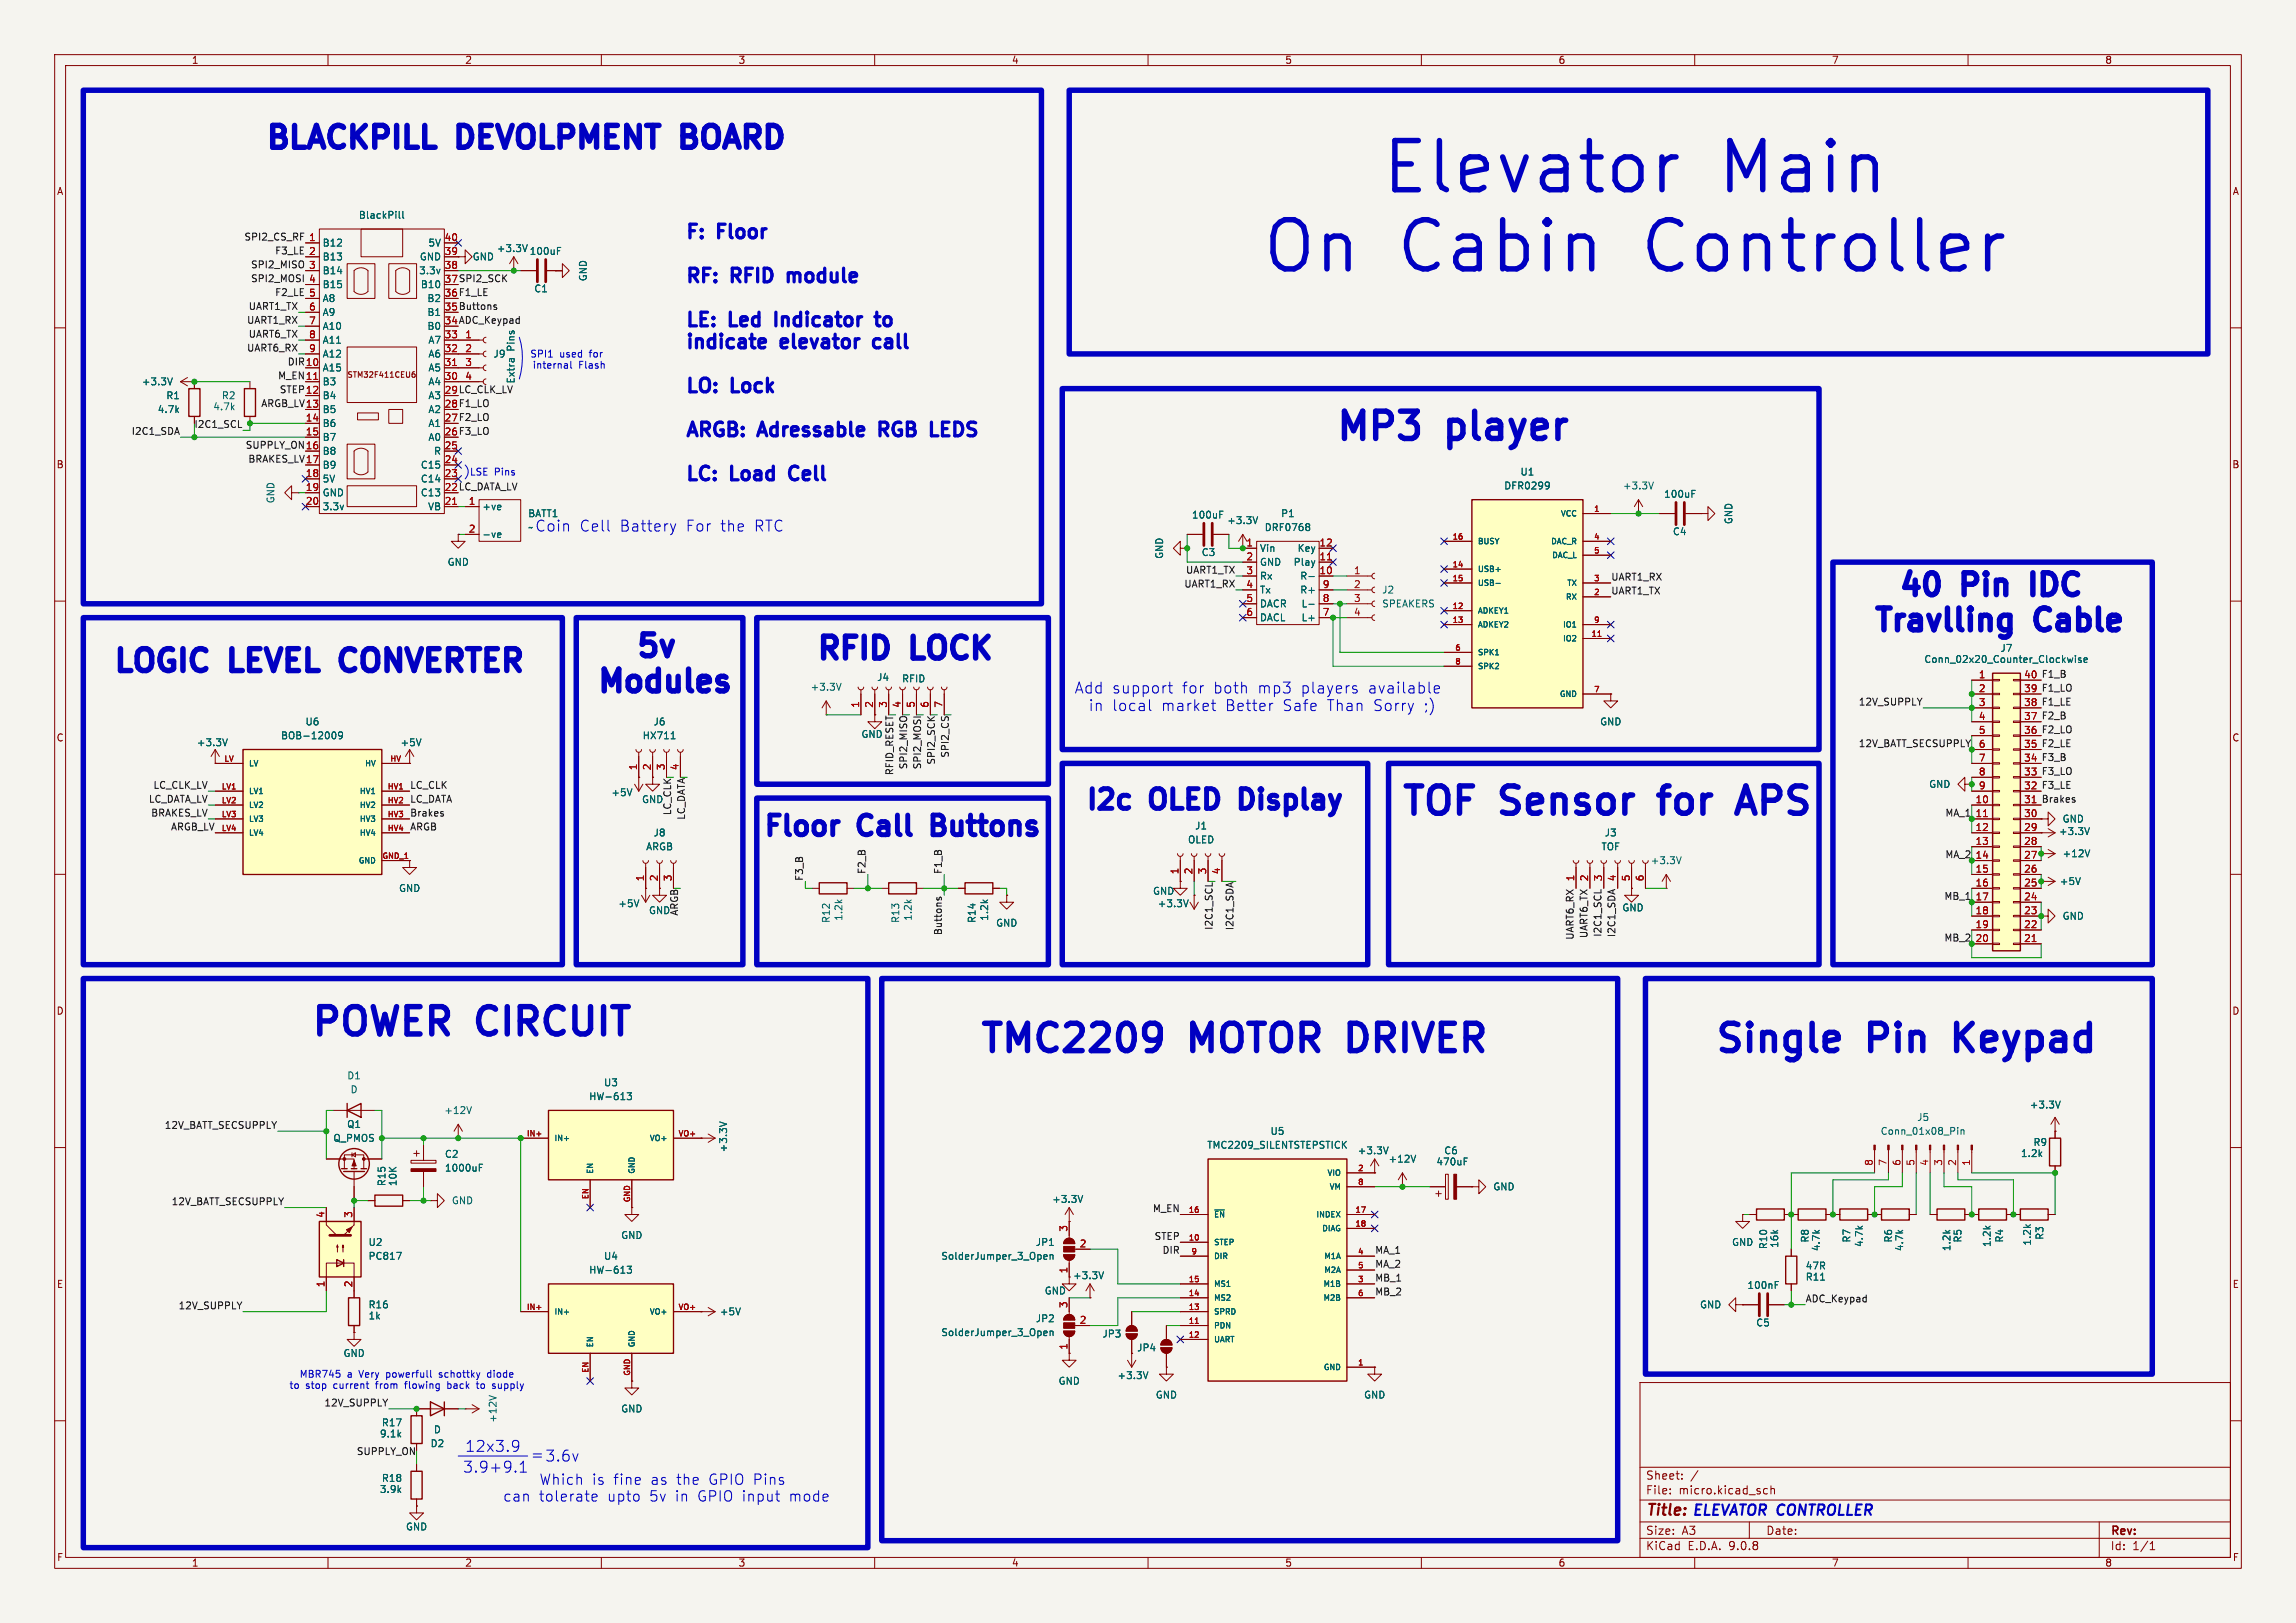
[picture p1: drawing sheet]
<svg xmlns="http://www.w3.org/2000/svg" width="420mm" height="297mm" viewBox="0 0 420 297" stroke-linecap="round" stroke-linejoin="round" font-family="sans-serif">
<defs><g id="words">
<g font-size="12.5" fill="#0000c2">
<text x="252.4" y="36.6">Elevator</text>
<text x="314.9" y="36.6">Main</text>
<text x="230.6" y="51.1">On Cabin</text>
<text x="302" y="51.1">Controller</text>
</g>
<g font-size="7" fill="#0000c2">
<text x="243.7" y="82">MP3</text>
<text x="265" y="82">player</text>
<text x="255.7" y="150.6">TOF</text>
<text x="274.9" y="150.6">Sensor</text>
<text x="305.9" y="150.6">for</text>
<text x="322.2" y="150.6">APS</text>
<text x="56.3" y="190.9">POWER</text>
<text x="87.6" y="190.9">CIRCUIT</text>
<text x="178.6" y="194">TMC2209</text>
<text x="218" y="194">MOTOR</text>
<text x="248.8" y="194">DRIVER</text>
<text x="313.1" y="194">Single</text>
<text x="342" y="194">Pin</text>
<text x="359.7" y="194">Keypad</text>
</g>
<g font-size="5.6" fill="#0000c2">
<text x="47.8" y="28.7">BLACKPILL</text>
<text x="84.1" y="28.7">DEVOLPMENT</text>
<text x="127.3" y="28.7">BOARD</text>
<text x="346.6" y="110.5">40</text>
<text x="359.4" y="110.5">Pin</text>
<text x="374.2" y="110.5">IDC</text>
<text x="342" y="117">Travlling</text>
<text x="372.8" y="117">Cable</text>
<text x="20" y="124.4">LOGIC</text>
<text x="42.6" y="124.4">LEVEL</text>
<text x="65" y="124.4">CONVERTER</text>
<text x="115.6" y="121.7">5v</text>
<text x="148.6" y="122.1">RFID</text>
<text x="167.2" y="122.1">LOCK</text>
<text x="108.5" y="128.1">Modules</text>
</g>
<g font-size="5" fill="#0000c2">
<text x="197.9" y="149.5">I2c</text>
<text x="210.9" y="149.5">OLED</text>
<text x="229.2" y="149.5">Display</text>
<text x="139" y="154.3">Floor</text>
<text x="157.4" y="154.3">Call</text>
<text x="172.8" y="154.3">Buttons</text>
</g>
<g font-size="3.5" fill="#0000c2">
<text x="125.2" y="44.6">F:</text>
<text x="131.8" y="44.6">Floor</text>
<text x="125.2" y="52.6">RF:</text>
<text x="134.3" y="52.6">RFID</text>
<text x="145.8" y="52.6">module</text>
<text x="125.2" y="60.7">LE:</text>
<text x="125.2" y="64.7">indicate</text>
<text x="133.9" y="60.7">Led</text>
<text x="143.3" y="64.7">elevator</text>
<text x="143.5" y="60.7">Indicator</text>
<text x="161.5" y="64.7">call</text>
<text x="163.3" y="60.7">to</text>
<text x="125.2" y="72.7">LO:</text>
<text x="134.3" y="72.7">Lock</text>
<text x="125.2" y="80.8">ARGB:</text>
<text x="139.3" y="80.8">Adressable</text>
<text x="162.6" y="80.8">RGB</text>
<text x="173.3" y="80.8">LEDS</text>
<text x="125.2" y="88.8">LC:</text>
<text x="134.1" y="88.8">Load</text>
<text x="146.2" y="88.8">Cell</text>
</g>
<g font-size="2.8" fill="#0000c2">
<text x="97.9" y="97.5">Coin</text>
<text x="106" y="97.5">Cell</text>
<text x="113.4" y="97.5">Battery</text>
<text x="125.6" y="97.5">For</text>
<text x="131.9" y="97.5">the</text>
<text x="138.1" y="97.5">RTC</text>
<text x="196.5" y="127.1">Add</text>
<text x="199.2" y="130.4">in</text>
<text x="203.4" y="127.1">support</text>
<text x="203.5" y="130.4">local</text>
<text x="212.5" y="130.4">market</text>
<text x="216.3" y="127.1">for</text>
<text x="222" y="127.1">both</text>
<text x="224.3" y="130.4">Better</text>
<text x="230.2" y="127.1">mp3</text>
<text x="234.8" y="130.4">Safe</text>
<text x="238.1" y="127.1">players</text>
<text x="243" y="130.4">Than</text>
<text x="250.5" y="127.1">available</text>
<text x="251.5" y="130.4">Sorry</text>
<text x="260.8" y="130.4">;)</text>
<text x="84.6" y="269.7">3.9+9.1</text>
<text x="85" y="265.9">12x3.9</text>
<text x="97" y="267.4">= 3.6v</text>
<text x="301" y="277.9">Title: ELEVATOR CONTROLLER</text>
</g>
<g font-size="2.6" fill="#0000c2">
<text x="92" y="275">can</text>
<text x="98.6" y="275">tolerate</text>
<text x="98.6" y="271.9">Which</text>
<text x="108.3" y="271.9">is</text>
<text x="111.1" y="275">upto</text>
<text x="112.3" y="271.9">fine</text>
<text x="118.9" y="275">5v</text>
<text x="119.1" y="271.9">as</text>
<text x="123.7" y="275">in</text>
<text x="123.9" y="271.9">the</text>
<text x="127.8" y="275">GPIO input</text>
<text x="129.9" y="271.9">GPIO Pins</text>
<text x="144.7" y="275">mode</text>
</g>
<g font-size="2.1" fill="#840000">
<text x="301" y="273.7">File:</text>
<text x="301" y="271">Sheet:</text>
<text x="307.1" y="273.7">micro.kicad_sch</text>
<text x="301" y="281.1">Size:</text>
<text x="307.6" y="281.1">A3</text>
<text x="323" y="281.1">Date:</text>
<text x="386" y="281.3">Rev:</text>
<text x="301" y="283.9">KiCad</text>
<text x="308.7" y="283.9">E.D.A.</text>
<text x="316.3" y="283.9">9.0.8</text>
<text x="386" y="283.9">Id:</text>
<text x="390.1" y="283.9">1/1</text>
</g>
<g font-size="1.8" fill="#840000">
<text x="35" y="11.9">1</text>
<text x="85" y="11.9">2</text>
<text x="135" y="11.9">3</text>
<text x="185" y="11.9">4</text>
<text x="235" y="11.9">5</text>
<text x="285" y="11.9">6</text>
<text x="335" y="11.9">7</text>
<text x="385" y="11.9">8</text>
<text x="10.3" y="35.9">A</text>
<text x="408.3" y="35.9">A</text>
<text x="81.2" y="51.8">37 SPI2_SCK</text>
<text x="81.2" y="54.4">36 F1_LE</text>
<text x="81.2" y="56.9">35 Buttons</text>
<text x="81.2" y="59.4">34 ADC_Keypad</text>
<text x="81.2" y="72.1">29 LC_CLK_LV</text>
<text x="81.2" y="74.7">28 F1_LO</text>
<text x="81.2" y="77.2">27 F2_LO</text>
<text x="81.2" y="79.8">26 F3_LO</text>
<text x="10.3" y="85.9">B</text>
<text x="81.2" y="89.9">22 LC_DATA_LV</text>
<text x="408.2" y="85.9">B</text>
<text x="10.3" y="135.9">C</text>
<text x="408.2" y="135.9">C</text>
<text x="10.3" y="185.9">D</text>
<text x="408.2" y="185.9">D</text>
<text x="10.3" y="235.9">E</text>
<text x="408.3" y="235.9">E</text>
<text x="10.3" y="285.9">F</text>
<text x="35" y="286.9">1</text>
<text x="85" y="286.9">2</text>
<text x="135" y="286.9">3</text>
<text x="185" y="286.9">4</text>
<text x="235" y="286.9">5</text>
<text x="285" y="286.9">6</text>
<text x="335" y="286.9">7</text>
<text x="385" y="286.9">8</text>
<text x="408.3" y="285.9">F</text>
</g>
<g font-size="1.8" fill="#006464">
<text x="65.5" y="40.2">BlackPill</text>
<text x="58.9" y="45.3">B12</text>
<text x="58.9" y="47.9">B13</text>
<text x="76.7" y="47.9">GND</text>
<text x="78.3" y="45.3">5V</text>
<text x="86.4" y="47.9">GND</text>
<text x="90.8" y="46.3">+3.3V</text>
<text x="96.8" y="46.8">100uF</text>
<text x="58.9" y="50.4">B14</text>
<text x="58.9" y="52.9">B15</text>
<text x="76.6" y="50.4">3.3v</text>
<text x="76.9" y="52.9">B10</text>
<text x="97.6" y="53.7">C1</text>
<text x="107.5" y="51.6" transform="rotate(-90 107.5 51.6)">GND</text>
<text x="58.9" y="55.5">A8</text>
<text x="58.9" y="58">A9</text>
<text x="78.1" y="55.5">B2</text>
<text x="78.1" y="58">B1</text>
<text x="58.9" y="60.6">A10</text>
<text x="58.9" y="63.1">A11</text>
<text x="58.9" y="65.6">A12</text>
<text x="78.1" y="60.6">B0</text>
<text x="78.3" y="63.1">A7</text>
<text x="78.3" y="65.6">A6</text>
<text x="90.2" y="65.6">J9</text>
<text x="94.3" y="64.3" transform="rotate(-90 94.3 64.3)">Pins</text>
<text x="25.9" y="70.7">+3.3V</text>
<text x="58.9" y="68.2">A15</text>
<text x="58.9" y="70.7">B3</text>
<text x="78.3" y="68.2">A5</text>
<text x="78.3" y="70.7">A4</text>
<text x="94.3" y="70.3" transform="rotate(-90 94.3 70.3)">Extra</text>
<text x="28.8" y="75.8">4.7k</text>
<text x="30.3" y="73.3">R1</text>
<text x="38.9" y="75.3">4.7k</text>
<text x="40.5" y="73.3">R2</text>
<text x="58.9" y="73.3">B4</text>
<text x="58.9" y="75.8">B5</text>
<text x="78.3" y="73.3">A3</text>
<text x="78.3" y="75.8">A2</text>
<text x="58.9" y="78.3">B6</text>
<text x="58.9" y="80.9">B7</text>
<text x="58.9" y="83.4">B8</text>
<text x="78.3" y="78.3">A1</text>
<text x="78.3" y="80.9">A0</text>
<text x="79.3" y="83.4">R</text>
<text x="58.9" y="86">B9</text>
<text x="58.9" y="88.5">5V</text>
<text x="76.9" y="86">C15</text>
<text x="76.9" y="88.5">C14</text>
<text x="275.1" y="89.8">DFR0299</text>
<text x="278" y="87.2">U1</text>
<text x="296.8" y="89.8">+3.3V</text>
<text x="50.4" y="92.2" transform="rotate(-90 50.4 92.2)">GND</text>
<text x="58.9" y="91">GND</text>
<text x="58.9" y="93.6">3.3v</text>
<text x="76.9" y="91">C13</text>
<text x="78.2" y="93.6">VB</text>
<text x="88.1" y="93.6">+ve</text>
<text x="96.5" y="94.8">BATT1</text>
<text x="217.9" y="95.1">100uF</text>
<text x="234.2" y="94.8">P1</text>
<text x="304.3" y="91.3">100uF</text>
<text x="88.1" y="98.7">-ve</text>
<text x="96.5" y="97.4">~</text>
<text x="219.7" y="102">C3</text>
<text x="224.4" y="96.1">+3.3V</text>
<text x="230.4" y="101.2">Vin</text>
<text x="231.3" y="97.4">DRF0768</text>
<text x="237.3" y="101.2">Key</text>
<text x="305.9" y="98.1">C4</text>
<text x="317.1" y="96" transform="rotate(-90 317.1 96)">GND</text>
<text x="81.8" y="103.7">GND</text>
<text x="213" y="102.4" transform="rotate(-90 213 102.4)">GND</text>
<text x="230.4" y="103.7">GND</text>
<text x="230.4" y="106.3">Rx</text>
<text x="236.5" y="103.7">Play</text>
<text x="237.7" y="106.3">R-</text>
<text x="230.4" y="108.8">Tx</text>
<text x="230.4" y="111.4">DACR</text>
<text x="230.4" y="113.9">DACL</text>
<text x="237.7" y="108.8">R+</text>
<text x="238" y="111.4">L-</text>
<text x="238" y="113.9">L+</text>
<text x="252.7" y="108.8">J2</text>
<text x="252.7" y="111.4">SPEAKERS</text>
<text x="365.8" y="119.5">J7</text>
<text x="160.4" y="124.8">J4</text>
<text x="164.9" y="125.1">RFID</text>
<text x="351.9" y="121.5">Conn_02x20_Counter_Clockwise</text>
<text x="148.2" y="126.6">+3.3V</text>
<text x="35.9" y="136.8">+3.3V</text>
<text x="51.3" y="135.5">BOB-12009</text>
<text x="55.8" y="132.9">U6</text>
<text x="73.2" y="136.8">+5V</text>
<text x="117.5" y="135.5">HX711</text>
<text x="119.5" y="132.9">J6</text>
<text x="157.5" y="135.2">GND</text>
<text x="292.6" y="132.9">GND</text>
<text x="111.7" y="145.9">+5V</text>
<text x="117.3" y="147.2">GND</text>
<text x="352.8" y="144.4">GND</text>
<text x="118.1" y="155.8">ARGB</text>
<text x="119.5" y="153.3">J8</text>
<text x="217.2" y="154.5">OLED</text>
<text x="218.5" y="152">J1</text>
<text x="292.8" y="155.8">TOF</text>
<text x="293.4" y="153.3">J3</text>
<text x="376.5" y="153">+3.3V</text>
<text x="377.2" y="150.7">GND</text>
<text x="301.9" y="158.3">+3.3V</text>
<text x="377.2" y="157.1">+12V</text>
<text x="72.9" y="163.4">GND</text>
<text x="113" y="166.2">+5V</text>
<text x="118.6" y="167.5">GND</text>
<text x="210.8" y="163.9">GND</text>
<text x="211.7" y="166.2">+3.3V</text>
<text x="296.7" y="167">GND</text>
<text x="376.7" y="162.2">+5V</text>
<text x="152" y="169" transform="rotate(-90 152 169)">R12</text>
<text x="154.3" y="168.6" transform="rotate(-90 154.3 168.6)">1.2k</text>
<text x="164.7" y="169" transform="rotate(-90 164.7 169)">R13</text>
<text x="167" y="168.6" transform="rotate(-90 167 168.6)">1.2k</text>
<text x="178.7" y="169" transform="rotate(-90 178.7 169)">R14</text>
<text x="180.9" y="168.6" transform="rotate(-90 180.9 168.6)">1.2k</text>
<text x="182.1" y="169.8">GND</text>
<text x="377.2" y="168.5">GND</text>
<text x="63.4" y="197.7">D1</text>
<text x="64" y="200.3">D</text>
<text x="107.7" y="201.5">HW-613</text>
<text x="110.4" y="199">U3</text>
<text x="371.2" y="203">+3.3V</text>
<text x="60.9" y="209.1">Q_PMOS</text>
<text x="63.4" y="206.6">Q1</text>
<text x="81.2" y="204.1">+12V</text>
<text x="232.3" y="207.9">U5</text>
<text x="343.9" y="207.9">Conn_01x08_Pin</text>
<text x="350.6" y="205.3">J5</text>
<text x="371.9" y="209.9">R9</text>
<text x="81.3" y="212.1">C2</text>
<text x="81.3" y="214.6">1000uF</text>
<text x="133.2" y="211" transform="rotate(-90 133.2 211)">+3.3V</text>
<text x="220.7" y="210.4">TMC2209_SILENTSTEPSTICK</text>
<text x="248.3" y="211.4">+3.3V</text>
<text x="253.9" y="213">+12V</text>
<text x="262.6" y="213.5">470uF</text>
<text x="264.1" y="211.4">C6</text>
<text x="369.6" y="211.9">1.2k</text>
<text x="70.7" y="217.2" transform="rotate(-90 70.7 217.2)">R15</text>
<text x="72.7" y="217.2" transform="rotate(-90 72.7 217.2)">10K</text>
<text x="82.6" y="220.6">GND</text>
<text x="192.4" y="220.3">+3.3V</text>
<text x="273.1" y="218">GND</text>
<text x="113.5" y="226.9">GND</text>
<text x="331.1" y="227.5" transform="rotate(-90 331.1 227.5)">R8</text>
<text x="338.7" y="227.5" transform="rotate(-90 338.7 227.5)">R7</text>
<text x="346.3" y="227.5" transform="rotate(-90 346.3 227.5)">R6</text>
<text x="359" y="227.5" transform="rotate(-90 359 227.5)">R5</text>
<text x="366.6" y="227.5" transform="rotate(-90 366.6 227.5)">R4</text>
<text x="374" y="227" transform="rotate(-90 374 227)">R3</text>
<text x="67.3" y="230.7">PC817</text>
<text x="67.3" y="228.2">U2</text>
<text x="107.7" y="233.3">HW-613</text>
<text x="110.4" y="230.7">U4</text>
<text x="172.1" y="230.7">SolderJumper_3_Open</text>
<text x="189.4" y="228.2">JP1</text>
<text x="316.7" y="228.2">GND</text>
<text x="323.4" y="228.7" transform="rotate(-90 323.4 228.7)">R10</text>
<text x="325.5" y="228.4" transform="rotate(-90 325.5 228.4)">16k</text>
<text x="330.2" y="232.5">47R</text>
<text x="333.1" y="229.1" transform="rotate(-90 333.1 229.1)">4.7k</text>
<text x="341" y="228.3" transform="rotate(-90 341 228.3)">4.7k</text>
<text x="348.3" y="229.1" transform="rotate(-90 348.3 229.1)">4.7k</text>
<text x="357" y="229.1" transform="rotate(-90 357 229.1)">1.2k</text>
<text x="364.3" y="228.3" transform="rotate(-90 364.3 228.3)">1.2k</text>
<text x="371.7" y="228" transform="rotate(-90 371.7 228)">1.2k</text>
<text x="67.3" y="239.6">R16</text>
<text x="191" y="237.1">GND</text>
<text x="196.2" y="234.3">+3.3V</text>
<text x="310.9" y="239.6">GND</text>
<text x="319.5" y="236.1">100nF</text>
<text x="330.2" y="234.5">R11</text>
<text x="67.3" y="241.7">1k</text>
<text x="131.6" y="240.9">+5V</text>
<text x="172.1" y="244.7">SolderJumper_3_Open</text>
<text x="189.4" y="242.2">JP2</text>
<text x="201.6" y="245">JP3</text>
<text x="321.2" y="242.9">C5</text>
<text x="62.7" y="248.5">GND</text>
<text x="207.9" y="247.5">JP4</text>
<text x="193.5" y="253.6">GND</text>
<text x="204.3" y="252.6">+3.3V</text>
<text x="211.3" y="256.1">GND</text>
<text x="249.4" y="256.1">GND</text>
<text x="69.4" y="263.2">9.1k</text>
<text x="69.8" y="261.2">R17</text>
<text x="79.3" y="262.5">D</text>
<text x="91" y="260.5" transform="rotate(-90 91 260.5)">+12V</text>
<text x="113.5" y="258.7">GND</text>
<text x="78.7" y="265">D2</text>
<text x="69.4" y="273.4">3.9k</text>
<text x="69.8" y="271.4">R18</text>
<text x="74.2" y="280.3">GND</text>
</g>
<g font-size="1.8" fill="#0f0f0f">
<text x="44.6" y="44.1">SPI2_CS_RF 1</text>
<text x="50.2" y="46.6">F3_LE 2</text>
<text x="45.8" y="51.7">SPI2_MOSI</text>
<text x="45.8" y="49.2">SPI2_MISO</text>
<text x="45.1" y="59.3">UART1_RX</text>
<text x="45.4" y="56.8">UART1_TX</text>
<text x="50.2" y="54.3">F2_LE 5</text>
<text x="45.1" y="64.4">UART6_RX</text>
<text x="45.4" y="61.9">UART6_TX</text>
<text x="50.8" y="69.5">M_EN11</text>
<text x="52.5" y="67">DIR10</text>
<text x="47.7" y="74.6">ARGB_LV13</text>
<text x="51.1" y="72">STEP12</text>
<text x="24" y="79.7">I2C1_SDA</text>
<text x="35.5" y="78.4">I2C1_SCL</text>
<text x="44.9" y="82.2">SUPPLY_ON 16</text>
<text x="45.3" y="84.7">BRAKES_LV17</text>
<text x="216.5" y="107.6">UART1_RX</text>
<text x="216.8" y="105.1">UART1_TX</text>
<text x="294.6" y="106.3">UART1_RX</text>
<text x="294.6" y="108.9">UART1_TX</text>
<text x="373.4" y="124.1">F1_B</text>
<text x="339.9" y="129.2">12V_SUPPLY</text>
<text x="373.4" y="131.7">F2_B</text>
<text x="373.4" y="126.7">F1_LO</text>
<text x="373.4" y="129.2">F1_LE</text>
<text x="339.9" y="136.8">12V_BATT_SECSUPPLY</text>
<text x="373.4" y="134.3">F2_LO</text>
<text x="373.4" y="136.8">F2_LE</text>
<text x="166" y="140.9" transform="rotate(-90 166 140.9)">SPI2_MISO</text>
<text x="168.6" y="140.9" transform="rotate(-90 168.6 140.9)">SPI2_MOSI</text>
<text x="171.1" y="140" transform="rotate(-90 171.1 140)">SPI2_SCK</text>
<text x="173.6" y="138.8" transform="rotate(-90 173.6 138.8)">SPI2_CS</text>
<text x="373.4" y="141.9">F3_LO</text>
<text x="373.4" y="139.4">F3_B</text>
<text x="27.1" y="147">LC_DATA_LV</text>
<text x="27.6" y="149.5">BRAKES_LV</text>
<text x="28" y="144.4">LC_CLK_LV</text>
<text x="74.9" y="147">LC_DATA</text>
<text x="74.9" y="149.5">Brakes</text>
<text x="74.9" y="144.4">LC_CLK</text>
<text x="355.8" y="149.5">MA_1</text>
<text x="373.4" y="144.4">F3_LE</text>
<text x="373.4" y="147">Brakes</text>
<text x="31.2" y="152.1">ARGB_LV</text>
<text x="74.9" y="152.1">ARGB</text>
<text x="147" y="161.3" transform="rotate(-90 147 161.3)">F3_B</text>
<text x="158.4" y="160" transform="rotate(-90 158.4 160)">F2_B</text>
<text x="172.4" y="160" transform="rotate(-90 172.4 160)">F1_B</text>
<text x="355.8" y="157.1">MA_2</text>
<text x="355.6" y="164.8">MB_1</text>
<text x="172.4" y="171.2" transform="rotate(-90 172.4 171.2)">Buttons</text>
<text x="221.9" y="170.3" transform="rotate(-90 221.9 170.3)">I2C1_SCL</text>
<text x="225.7" y="170.3" transform="rotate(-90 225.7 170.3)">I2C1_SDA</text>
<text x="287.9" y="172.1" transform="rotate(-90 287.9 172.1)">UART6_RX</text>
<text x="290.5" y="171.8" transform="rotate(-90 290.5 171.8)">UART6_TX</text>
<text x="293" y="171.5" transform="rotate(-90 293 171.5)">I2C1_SCL</text>
<text x="295.6" y="171.6" transform="rotate(-90 295.6 171.6)">I2C1_SDA</text>
<text x="355.6" y="172.4">MB_2</text>
<text x="30" y="206.7">12V_BATT_SECSUPPLY</text>
<text x="31.3" y="220.6">12V_BATT_SECSUPPLY</text>
<text x="210.8" y="221.9">M_EN</text>
<text x="211.1" y="227">STEP</text>
<text x="212.6" y="229.5">DIR</text>
<text x="251.5" y="229.5">MA_1</text>
<text x="251.5" y="232.1">MA_2</text>
<text x="32.6" y="239.7">12V_SUPPLY</text>
<text x="251.5" y="237.1">MB_2</text>
<text x="251.5" y="234.6">MB_1</text>
<text x="330.2" y="238.4">ADC_Keypad</text>
<text x="59.2" y="257.5">12V_SUPPLY</text>
<text x="65.2" y="266.4">SUPPLY_ON</text>
</g>
<g font-size="1.8" fill="#a90000">
<text x="56.4" y="44.2">1</text>
<text x="56.4" y="46.7">2</text>
<text x="81.2" y="44.2">40</text>
<text x="81.2" y="46.7">39</text>
<text x="56.4" y="49.3">3</text>
<text x="56.4" y="51.8">4</text>
<text x="81.2" y="49.3">38</text>
<text x="81.2" y="51.8">37</text>
<text x="56.4" y="56.9">6</text>
<text x="56.4" y="59.4">7</text>
<text x="56.4" y="54.4">5</text>
<text x="81.2" y="54.4">36</text>
<text x="81.2" y="56.9">35</text>
<text x="81.2" y="59.4">34</text>
<text x="56.4" y="62">8</text>
<text x="56.4" y="64.5">9</text>
<text x="81.2" y="62">33</text>
<text x="81.2" y="64.5">32</text>
<text x="85" y="62">1</text>
<text x="85" y="64.5">2</text>
<text x="55.8" y="67.1">10</text>
<text x="55.8" y="69.6">11</text>
<text x="81.2" y="67.1">31</text>
<text x="81.2" y="69.6">30</text>
<text x="85" y="67.1">3</text>
<text x="85" y="69.6">4</text>
<text x="55.8" y="77.2">14</text>
<text x="55.8" y="72.1">12</text>
<text x="55.8" y="74.7">13</text>
<text x="81.2" y="72.1">29</text>
<text x="81.2" y="74.7">28</text>
<text x="81.2" y="77.2">27</text>
<text x="55.8" y="79.8">15</text>
<text x="55.8" y="82.3">16</text>
<text x="81.2" y="82.3">25</text>
<text x="81.2" y="79.8">26</text>
<text x="55.8" y="87.4">18</text>
<text x="55.8" y="89.9">19</text>
<text x="55.8" y="84.8">17</text>
<text x="81.2" y="84.8">24</text>
<text x="81.2" y="87.4">23</text>
<text x="81.2" y="89.9">22</text>
<text x="55.8" y="92.5">20</text>
<text x="81.2" y="92.5">21</text>
<text x="85.7" y="92.5">1</text>
<text x="85.7" y="97.5">2</text>
<text x="227.9" y="100.1">1</text>
<text x="241.3" y="100.1">12</text>
<text x="227.9" y="102.6">2</text>
<text x="227.9" y="105.2">3</text>
<text x="227.9" y="107.7">4</text>
<text x="241.3" y="102.6">11</text>
<text x="241.3" y="105.2">10</text>
<text x="241.9" y="107.7">9</text>
<text x="247.6" y="105.2">1</text>
<text x="247.6" y="107.7">2</text>
<text x="227.9" y="110.2">5</text>
<text x="227.9" y="112.8">6</text>
<text x="241.9" y="110.2">8</text>
<text x="241.9" y="112.8">7</text>
<text x="247.6" y="110.2">3</text>
<text x="247.6" y="112.8">4</text>
<text x="361.9" y="124.2">1</text>
<text x="370.2" y="124.2">40</text>
<text x="157.2" y="129.6" transform="rotate(-90 157.2 129.6)">1</text>
<text x="159.8" y="129.6" transform="rotate(-90 159.8 129.6)">2</text>
<text x="162.3" y="129.6" transform="rotate(-90 162.3 129.6)">3</text>
<text x="164.8" y="129.6" transform="rotate(-90 164.8 129.6)">4</text>
<text x="167.4" y="129.6" transform="rotate(-90 167.4 129.6)">5</text>
<text x="169.9" y="129.6" transform="rotate(-90 169.9 129.6)">6</text>
<text x="172.5" y="129.6" transform="rotate(-90 172.5 129.6)">7</text>
<text x="361.9" y="126.7">2</text>
<text x="361.9" y="129.3">3</text>
<text x="361.9" y="131.8">4</text>
<text x="370.2" y="126.7">39</text>
<text x="370.2" y="129.3">38</text>
<text x="370.2" y="131.8">37</text>
<text x="361.9" y="134.4">5</text>
<text x="361.9" y="136.9">6</text>
<text x="370.2" y="134.4">36</text>
<text x="370.2" y="136.9">35</text>
<text x="116.6" y="141" transform="rotate(-90 116.6 141)">1</text>
<text x="119.1" y="141" transform="rotate(-90 119.1 141)">2</text>
<text x="121.7" y="141" transform="rotate(-90 121.7 141)">3</text>
<text x="124.2" y="141" transform="rotate(-90 124.2 141)">4</text>
<text x="361.9" y="139.4">7</text>
<text x="361.9" y="142">8</text>
<text x="370.2" y="139.4">34</text>
<text x="370.2" y="142">33</text>
<text x="361.3" y="147.1">10</text>
<text x="361.3" y="149.6">11</text>
<text x="361.9" y="144.5">9</text>
<text x="370.2" y="144.5">32</text>
<text x="370.2" y="147.1">31</text>
<text x="370.2" y="149.6">30</text>
<text x="361.3" y="152.1">12</text>
<text x="361.3" y="154.7">13</text>
<text x="370.2" y="152.1">29</text>
<text x="370.2" y="154.7">28</text>
<text x="117.9" y="161.4" transform="rotate(-90 117.9 161.4)">1</text>
<text x="120.4" y="161.4" transform="rotate(-90 120.4 161.4)">2</text>
<text x="122.9" y="161.4" transform="rotate(-90 122.9 161.4)">3</text>
<text x="215.6" y="160.1" transform="rotate(-90 215.6 160.1)">1</text>
<text x="218.2" y="160.1" transform="rotate(-90 218.2 160.1)">2</text>
<text x="220.7" y="160.1" transform="rotate(-90 220.7 160.1)">3</text>
<text x="223.3" y="160.1" transform="rotate(-90 223.3 160.1)">4</text>
<text x="288" y="161.4" transform="rotate(-90 288 161.4)">1</text>
<text x="290.6" y="161.4" transform="rotate(-90 290.6 161.4)">2</text>
<text x="293.1" y="161.4" transform="rotate(-90 293.1 161.4)">3</text>
<text x="295.7" y="161.4" transform="rotate(-90 295.7 161.4)">4</text>
<text x="298.2" y="161.4" transform="rotate(-90 298.2 161.4)">5</text>
<text x="300.7" y="161.4" transform="rotate(-90 300.7 161.4)">6</text>
<text x="361.3" y="157.2">14</text>
<text x="361.3" y="159.8">15</text>
<text x="370.2" y="157.2">27</text>
<text x="370.2" y="159.8">26</text>
<text x="361.3" y="162.3">16</text>
<text x="361.3" y="164.8">17</text>
<text x="361.3" y="167.4">18</text>
<text x="370.2" y="162.3">25</text>
<text x="370.2" y="164.8">24</text>
<text x="370.2" y="167.4">23</text>
<text x="361.3" y="169.9">19</text>
<text x="361.3" y="172.5">20</text>
<text x="370.2" y="169.9">22</text>
<text x="370.2" y="172.5">21</text>
<text x="342.6" y="213.4" transform="rotate(-90 342.6 213.4)">8</text>
<text x="345.2" y="213.4" transform="rotate(-90 345.2 213.4)">7</text>
<text x="347.7" y="213.4" transform="rotate(-90 347.7 213.4)">6</text>
<text x="350.3" y="213.4" transform="rotate(-90 350.3 213.4)">5</text>
<text x="352.8" y="213.4" transform="rotate(-90 352.8 213.4)">4</text>
<text x="355.3" y="213.4" transform="rotate(-90 355.3 213.4)">3</text>
<text x="357.9" y="213.4" transform="rotate(-90 357.9 213.4)">2</text>
<text x="360.4" y="213.4" transform="rotate(-90 360.4 213.4)">1</text>
<text x="59.4" y="223" transform="rotate(-90 59.4 223)">4</text>
<text x="64.5" y="223" transform="rotate(-90 64.5 223)">3</text>
<text x="195.3" y="225.5" transform="rotate(-90 195.3 225.5)">3</text>
<text x="195.3" y="233.1" transform="rotate(-90 195.3 233.1)">1</text>
<text x="197.4" y="228.3">2</text>
<text x="59.4" y="235.7" transform="rotate(-90 59.4 235.7)">1</text>
<text x="64.5" y="235.7" transform="rotate(-90 64.5 235.7)">2</text>
<text x="195.3" y="239.5" transform="rotate(-90 195.3 239.5)">3</text>
<text x="197.4" y="242.3">2</text>
<text x="195.3" y="247.1" transform="rotate(-90 195.3 247.1)">1</text>
</g>
<g font-size="1.8" fill="#0000c2">
<text x="96.9" y="65.6">SPI1</text>
<text x="102.4" y="65.6">used</text>
<text x="108" y="65.6">for</text>
<text x="97.4" y="67.7">internal</text>
<text x="105.8" y="67.7">Flash</text>
<text x="85.9" y="87.2">LSE Pins</text>
<text x="52.8" y="254.4">to</text>
<text x="54.7" y="252.3">MBR745</text>
<text x="55.9" y="254.4">stop</text>
<text x="61.1" y="254.4">current</text>
<text x="63.5" y="252.3">a</text>
<text x="65.8" y="252.3">Very</text>
<text x="69.1" y="254.4">from</text>
<text x="70.9" y="252.3">powerfull</text>
<text x="74.6" y="254.4">flowing</text>
<text x="80.8" y="252.3">schottky</text>
<text x="82.5" y="254.4">back</text>
<text x="88.1" y="254.4">to</text>
<text x="89.8" y="252.3">diode</text>
<text x="91.2" y="254.4">supply</text>
</g>
<g font-size="1.8" fill="#009600">
<text x="163.5" y="142" transform="rotate(-90 163.5 142)">RFID_RESET</text>
<text x="122.8" y="149.3" transform="rotate(-90 122.8 149.3)">LC_CLK</text>
<text x="125.4" y="150.1" transform="rotate(-90 125.4 150.1)">LC_DATA</text>
<text x="124.1" y="167.7" transform="rotate(-90 124.1 167.7)">ARGB</text>
</g>
<text font-size="1.4" fill="#840000" x="63.4" y="69.3">STM32F411CEU6</text>
<g font-size="1.4" fill="#006464">
<text x="285.4" y="94.7">VCC</text>
<text x="270.3" y="99.8">BUSY</text>
<text x="283.6" y="99.8">DAC_R</text>
<text x="270.3" y="104.9">USB+</text>
<text x="270.3" y="107.4">USB-</text>
<text x="283.8" y="102.3">DAC_L</text>
<text x="286.5" y="107.4">TX</text>
<text x="270.3" y="112.5">ADKEY1</text>
<text x="286.3" y="110">RX</text>
<text x="270.3" y="115">ADKEY2</text>
<text x="285.8" y="115">IO1</text>
<text x="285.8" y="117.6">IO2</text>
<text x="270.3" y="120.1">SPK1</text>
<text x="270.3" y="122.7">SPK2</text>
<text x="285.2" y="127.7">GND</text>
<text x="45.5" y="140.4">LV</text>
<text x="66.6" y="140.4">HV</text>
<text x="45.5" y="145.5">LV1</text>
<text x="45.5" y="148.1">LV2</text>
<text x="65.7" y="145.5">HV1</text>
<text x="65.7" y="148.1">HV2</text>
<text x="45.5" y="150.6">LV3</text>
<text x="45.5" y="153.1">LV4</text>
<text x="65.7" y="150.6">HV3</text>
<text x="65.7" y="153.1">HV4</text>
<text x="65.5" y="158.2">GND</text>
<text x="101.3" y="209">IN+</text>
<text x="118.7" y="209">VO+</text>
<text x="108.7" y="214.9" transform="rotate(-90 108.7 214.9)">EN</text>
<text x="116.3" y="214.9" transform="rotate(-90 116.3 214.9)">GND</text>
<text x="242.7" y="215.4">VIO</text>
<text x="243.1" y="217.9">VM</text>
<text x="222" y="223">~{EN}</text>
<text x="240.7" y="223">INDEX</text>
<text x="241.7" y="225.5">DIAG</text>
<text x="222" y="228.1">STEP</text>
<text x="222" y="230.6">DIR</text>
<text x="242.1" y="230.6">M1A</text>
<text x="242.1" y="233.1">M2A</text>
<text x="222" y="235.7">MS1</text>
<text x="222" y="238.2">MS2</text>
<text x="242" y="235.7">M1B</text>
<text x="242" y="238.2">M2B</text>
<text x="101.3" y="240.8">IN+</text>
<text x="118.7" y="240.8">VO+</text>
<text x="222" y="240.8">SPRD</text>
<text x="222" y="243.3">PDN</text>
<text x="222" y="245.8">UART</text>
<text x="108.7" y="246.6" transform="rotate(-90 108.7 246.6)">EN</text>
<text x="116.3" y="246.6" transform="rotate(-90 116.3 246.6)">GND</text>
<text x="242" y="250.9">GND</text>
</g>
<g font-size="1.4" fill="#a90000">
<text x="291.5" y="93.7">1</text>
<text x="265.6" y="98.8">16</text>
<text x="291.5" y="98.8">4</text>
<text x="291.5" y="101.3">5</text>
<text x="265.6" y="103.9">14</text>
<text x="265.6" y="106.4">15</text>
<text x="291.5" y="106.4">3</text>
<text x="265.6" y="111.5">12</text>
<text x="291.5" y="109">2</text>
<text x="265.6" y="114">13</text>
<text x="266.1" y="119.1">6</text>
<text x="291" y="116.6">11</text>
<text x="291.5" y="114">9</text>
<text x="266.1" y="121.7">8</text>
<text x="291.5" y="126.7">7</text>
<text x="40.9" y="139.4">LV</text>
<text x="71.3" y="139.4">HV</text>
<text x="40.5" y="144.5">LV1</text>
<text x="40.5" y="147.1">LV2</text>
<text x="40.5" y="149.6">LV3</text>
<text x="70.8" y="144.5">HV1</text>
<text x="70.8" y="147.1">HV2</text>
<text x="70.8" y="149.6">HV3</text>
<text x="40.5" y="152.1">LV4</text>
<text x="70.8" y="152.1">HV4</text>
<text x="69.8" y="157.2">GND_1</text>
<text x="96.3" y="208">IN+</text>
<text x="124" y="208">VO+</text>
<text x="248.3" y="214.4">2</text>
<text x="107.7" y="219.6" transform="rotate(-90 107.7 219.6)">EN</text>
<text x="115.3" y="220.1" transform="rotate(-90 115.3 220.1)">GND</text>
<text x="217.3" y="222">16</text>
<text x="247.8" y="222">17</text>
<text x="248.3" y="216.9">8</text>
<text x="217.3" y="227.1">10</text>
<text x="247.8" y="224.5">18</text>
<text x="217.8" y="229.6">9</text>
<text x="248.3" y="229.6">4</text>
<text x="248.3" y="232.2">5</text>
<text x="96.3" y="239.8">IN+</text>
<text x="124" y="239.8">VO+</text>
<text x="217.3" y="234.7">15</text>
<text x="217.3" y="237.2">14</text>
<text x="217.3" y="239.8">13</text>
<text x="248.3" y="234.7">3</text>
<text x="248.3" y="237.2">6</text>
<text x="217.3" y="242.3">11</text>
<text x="217.3" y="244.9">12</text>
<text x="107.7" y="251.3" transform="rotate(-90 107.7 251.3)">EN</text>
<text x="115.3" y="251.9" transform="rotate(-90 115.3 251.9)">GND</text>
<text x="248.3" y="249.9">1</text>
</g>
</g></defs>
<path d="M0 0h420v297h-420z" fill="#f5f4ef" stroke="#f5f4ef" stroke-width=".18"/>
<g fill="none" stroke="#840000" stroke-width=".18">
<path d="M10 10h400v277h-400zM12 12h396v273h-396zM60 10v2M110 10v2M160 10v2M210 10v2M260 10v2M310 10v2M360 10v2M83.8 47h1.3v-1.3l1.3 1.3-1.3 1.3v-1.3M83.8 47h.1M10 60h2"/>
<path d="M33 69.9l1.3 .7M33 69.9h2.6M34.3 69.1l-1.3 .8M35.6 69.9h.1M83.8 69.9h4.6M83.8 62.2h4.6M83.8 64.8h4.6M83.8 67.3h4.6M88.9 61.7l-.4 .2-.1 .3 .1 .4 .4 .1M88.9 64.3l-.4 .1-.1 .4 .1 .3 .4 .2M88.9 66.8l-.4 .2-.1 .3 .1 .4 .4 .1M88.9 69.3l-.4 .2-.1 .4 .1 .3 .4 .2"/>
<path d="M408 60h2M53.3 90.2v-1.3l-1.2 1.3 1.2 1.2v-1.2h1.3M54.6 90.2h.1M10 110h2M408 110h2M157 125.7l.1 .4 .4 .1 .3-.1 .2-.4M157.5 126.2v4.6M159.5 125.7l.2 .4 .3 .1 .4-.1 .1-.4M160 130.8v1.3h1.3l-1.3 1.3-1.3-1.3h1.3M160 130.8h.1M160 126.2v4.6M162.1 125.7l.1 .4 .4 .1 .3-.1 .2-.4"/>
<path d="M162.6 126.2v4.6M164.6 125.7l.1 .4 .4 .1 .4-.1 .1-.4M165.1 126.2v4.6M167.1 125.7l.2 .4 .3 .1 .4-.1 .1-.4M167.6 126.2v4.6M169.7 125.7l.1 .4 .4 .1 .3-.1 .2-.4M170.2 126.2v4.6M172.2 125.7l.2 .4 .3 .1 .4-.1 .1-.4M172.7 126.2v4.6M10 160h2M287.8 157.5l.1 .3 .4 .2 .4-.2 .1-.3M288.3 158v4.6"/>
<path d="M290.3 157.5l.2 .3 .3 .2 .4-.2 .1-.3M290.8 158v4.6M292.9 157.5l.1 .3 .4 .2 .3-.2 .2-.3M293.4 158v4.6M295.4 157.5l.2 .3 .3 .2 .4-.2 .1-.3M295.9 158v4.6M297.9 157.5l.2 .3 .4 .2 .3-.2 .2-.3M298.4 158v4.6M300.5 157.5l.1 .3 .4 .2 .4-.2 .1-.3M301 158v4.6M359.4 143.5v-1.3l-1.3 1.3 1.3 1.3v-1.3h1.3M360.7 143.5h.1"/>
<path d="M373.4 152.4h.1M373.4 152.4h2.5M374.6 151.6l1.3 .8M375.9 152.4l-1.3 .8M408 160h2M184.1 163.8v1.3h-1.2l1.2 1.3 1.3-1.3h-1.3M184.1 163.8h.1M298.4 162.6v1.2h1.3l-1.3 1.3-1.2-1.3h1.2M298.4 162.6h.1M10 210h2M408 210h2M335.3 222.2h1.2"/>
<path d="M341.6 222.2h2.6M349.2 222.2h1.3M360.7 222.2h1.2M367 222.2h2.6M374.6 222.2h1.3M300 253h108v32h-108zM10 260h2M300 278.5h108M300 274.5h108M300 268.5h108M305.5 273.2v.2M305.5 272.5v.1"/>
<path d="M307.7 270.5v.2M307.7 269.8v.1M310.6 269.1l-1.3 1.9M320 278.5v3M322.6 273.1l.3 .3 .4-.1M323.3 272.5l-.4-.1-.3 .3M323.9 272.5l.3-.1 .3 .1 .1 .9M323.9 271.9v1.5M384 278.5v6.5M408 260h2M60 285v2M110 285v2"/>
<path d="M160 285v2M210 285v2M260 285v2M300 281.5h108M310 285v2M360 285v2M393.3 283.6h.9M393.3 282.5l.4-.4v1.5"/>
</g>
<path d="M31.5 69.2l-.4 1.2M382.2 151.5l-.4 1.2" fill="none" stroke="#006464" stroke-width=".18"/>
<path d="M336.5 221.2h5.1v2.1h-5.1zM344.2 221.2h5v2.1h-5zM361.9 221.2h5.1v2.1h-5.1zM369.6 221.2h5v2.1h-5z" fill="none" stroke="#840000" stroke-width=".25"/>
<path d="M364.5 123.2h5.1v50.8h-5.1z" fill="#ffffc2"/>
<path d="M364.5 123.2h5.1v50.8h-5.1zM63.8 237.5h2v5.1h-2zM321.3 221.2h5.1v2.1h-5.1zM326.6 229.9h2.1v5h-2.1zM328.9 221.2h5.1v2.1h-5.1zM75.2 259.1h2v5.1h-2zM78.7 256.5l2.6 1.3-2.6 1.3zM81.3 256.5v2.6" fill="none" stroke="#840000" stroke-width=".25"/>
<g fill="none" stroke="#840000" stroke-width=".18">
<path d="M116.3 137.2l.2 .3 .3 .2 .4-.2 .1-.3M116.8 137.7v7.1M118.9 137.2l.1 .3 .4 .2 .3-.2 .2-.3M119.4 137.7v4.5M121.4 137.2l.2 .3 .3 .2 .4-.2 .1-.3M121.9 137.7v4.5M124 137.2l.1 .3 .4 .2 .3-.2 .2-.3M124.5 137.7v4.5M151.1 130.8h.1M151.1 128.3l-.7 1.2M151.1 128.3l.8 1.2M151.1 128.3v2.5"/>
<path d="M294.6 127v1.3h1.3l-1.3 1.2-1.2-1.2h1.2M294.6 127h.1M360.7 124.5h3.8M360.7 127h3.8M360.7 129.5h3.8M360.7 132.1h3.8M360.7 134.6h3.8M360.7 137.2h3.8M360.7 139.7h3.8M364.5 124.3h1.3v.3h-1.3zM364.5 126.9h1.3v.2h-1.3zM364.5 129.4h1.3v.3h-1.3z"/>
<path d="M364.5 132h1.3v.2h-1.3zM364.5 134.5h1.3v.2h-1.3zM364.5 137h1.3v.3h-1.3zM364.5 139.6h1.3v.2h-1.3zM368.3 124.3h1.3v.3h-1.3zM368.3 126.9h1.3v.2h-1.3zM368.3 129.4h1.3v.3h-1.3zM368.3 132h1.3v.2h-1.3zM368.3 134.5h1.3v.2h-1.3zM368.3 137h1.3v.3h-1.3zM368.3 139.6h1.3v.2h-1.3zM369.6 124.5h3.8"/>
<path d="M369.6 127h3.8M369.6 129.5h3.8M369.6 132.1h3.8M369.6 134.6h3.8M369.6 137.2h3.8M369.6 139.7h3.8M116.1 143.5l.7 1.3M116.8 142.2h.1M117.6 157.5l.2 .3 .3 .2 .4-.2 .1-.3M117.6 143.5l-.8 1.3M118.1 158v7.1M119.4 142.2v1.3h1.2l-1.2 1.3-1.3-1.3h1.3"/>
<path d="M119.4 142.2h.1M120.1 157.5l.2 .3 .4 .2 .3-.2 .2-.3M120.6 158v4.6M122.7 157.5l.1 .3 .4 .2 .4-.2 .1-.3M123.2 158v4.6M360.7 142.2h3.8M360.7 144.8h3.8M360.7 147.3h3.8M360.7 149.9h3.8M360.7 152.4h3.8M360.7 154.9h3.8M360.7 157.5h3.8"/>
<path d="M364.5 142.1h1.3v.3h-1.3zM364.5 144.7h1.3v.2h-1.3zM364.5 147.2h1.3v.2h-1.3zM364.5 149.7h1.3v.3h-1.3zM364.5 152.3h1.3v.2h-1.3zM364.5 154.8h1.3v.3h-1.3zM364.5 157.4h1.3v.2h-1.3zM364.5 159.9h1.3v.2h-1.3zM368.3 142.1h1.3v.3h-1.3zM368.3 144.7h1.3v.2h-1.3zM368.3 147.2h1.3v.2h-1.3zM368.3 149.7h1.3v.3h-1.3z"/>
<path d="M368.3 152.3h1.3v.2h-1.3zM368.3 154.8h1.3v.3h-1.3zM368.3 157.4h1.3v.2h-1.3zM368.3 159.9h1.3v.2h-1.3zM369.6 142.2h3.8M369.6 144.8h3.8M369.6 147.3h3.8M369.6 149.9h3.8M369.6 152.4h3.8M369.6 154.9h3.8M369.6 157.5h3.8M373.4 156.2h.1"/>
<path d="M373.4 149.9h1.2v-1.3l1.3 1.3-1.3 1.2v-1.2M373.4 149.9h.1M373.4 156.2h2.5M374.6 155.4l1.3 .8M375.9 156.2l-1.3 .8M117.3 163.8l.8 1.3M118.1 162.6h.1M118.9 163.8l-.8 1.3M120.6 162.6v1.2h1.3l-1.3 1.3-1.2-1.3h1.2M120.6 162.6h.1M360.7 160h3.8M360.7 162.6h3.8"/>
<path d="M360.7 165.1h3.8M360.7 167.6h3.8M360.7 170.2h3.8M360.7 172.7h3.8M364.5 162.4h1.3v.3h-1.3zM364.5 165h1.3v.2h-1.3zM364.5 167.5h1.3v.3h-1.3zM364.5 170.1h1.3v.2h-1.3zM364.5 172.6h1.3v.2h-1.3zM368.3 162.4h1.3v.3h-1.3zM368.3 165h1.3v.2h-1.3zM368.3 167.5h1.3v.3h-1.3z"/>
<path d="M368.3 170.1h1.3v.2h-1.3zM368.3 172.6h1.3v.2h-1.3zM369.6 160h3.8M369.6 162.6h3.8M369.6 165.1h3.8M369.6 167.6h3.8M369.6 170.2h3.8M369.6 172.7h3.8M64.8 236.2v1.3M320 222.2h1.3M326.4 222.2h2.5M327.7 228.6v1.3"/>
<path d="M327.7 234.9v1.3M334 222.2h1.3M64.8 243.8v1.3h1.2l-1.2 1.3-1.3-1.3h1.3M64.8 243.8h.1M64.8 242.6v1.2M83.8 257.8h-7.6v1.3M85.1 257.8h.1M85.1 257.8h2.5M86.4 257l1.2 .8M87.6 257.8l-1.2 .8M76.2 264.2v1.2"/>
</g>
<path d="M362.8 149.4h.8M371.7 146.9h.7M371.7 172.3h.7" fill="none" stroke="#a90000" stroke-width=".18"/>
<path d="M379.6 120v.1M122.8 135.2h.7M153.9 125l-.5 1.3M379.2 120.4l-.3 .8-.2-.6M379.6 120.4v.8M380.7 120.4h-.3l-.2 .2v.1l.5 .2v.3h-.5M381.2 120.8l.6-.1v-.3h-.4l-.2 .2 .1 .6h.5M115.6 144.3l-.4 1.3M382.3 155.5l-.5 1.3M116.9 164.7l-.5 1.2M333 234.3h.8M89.5 255.4l1.2 .4" fill="none" stroke="#006464" stroke-width=".18"/>
<path d="M58.4 223.5h7.6v10.2h-7.6z" fill="#ffffc2"/>
<g fill="none" stroke="#840000" stroke-width=".25">
<path d="M34.5 71.1h2.1v5.1h-2.1zM62.5 213.9h1M62.9 214.4h3.8M64.3 213.9h1M66 213.9h1.1M68.6 218.7h5.1v2h-5.1zM58.4 223.5h7.6v10.2h-7.6zM61.6 230.5l1.3 .6-1.3 .7zM62.9 230.5v1.3"/>
<circle cx="64.8" cy="213" r="2.79"/>
</g>
<g fill="none" stroke="#840000" stroke-width=".18">
<path d="M35.6 69.9v1.2M35.6 76.2v1.3M83.8 97.8v1.3h1.3l-1.3 1.2-1.3-1.2h1.3M83.8 97.8h.1M311.1 94h1.3v-1.3l1.3 1.3-1.3 1.3v-1.3M311.1 94h.1M59.7 212.1h5.1v1.8M63 213.9v-2.6h3.5v2.6M64.4 211.3l.6-.4v.8zM64.4 210.9v.8M64.8 214.4v5.3M66.5 212.1h3.3"/>
<path d="M67.3 219.7h1.3M73.7 219.7h1.2M75.2 212.3h4.6v.6h-4.6zM75.7 211.1h1M76.2 210.6v1M77.5 209.6v2.7M77.5 214.4v2.8M78.7 219.7h1.3v-1.3l1.3 1.3-1.3 1.3v-1.3M78.7 219.7h.1M59.7 236.2v-5.1h5.1v5.1M59.7 221v3.2l1.9 1.9M61.7 227.8l-.1 .4h.2l-.1-.4v1.3"/>
<path d="M62.7 227.8l-.1 .4h.3l-.2-.4v1.3M64.8 221v3.2"/>
</g>
<path d="M60.3 226.1h3.8" fill="none" stroke="#840000" stroke-width=".51"/>
<g fill="#840000" stroke="#840000" stroke-width=".18">
<path d="M63.4 225l1-.5-.5 1.1z"/>
<path d="M64.8 224.2l-1.9 1.9z"/>
<path d="M75.2 213.9h4.6v.5h-4.6z"/>
<path d="M64.8 212.3l.4 1.1h-.8z"/>
<circle cx="66.5" cy="212.1" r=".25"/>
<circle cx="63" cy="212.1" r=".25"/>
</g>
<path d="M87.7 213.7h.4M87.7 213.1h.6M72.6 229.2h.8l-.5 1.2" fill="none" stroke="#006464" stroke-width=".18"/>
<path d="M221 212.1h25.4v40.6h-25.4z" fill="#ffffc2"/>
<path d="M44.7 71.1h2v5.1h-2zM221 212.1h25.4v40.6h-25.4z" fill="none" stroke="#840000" stroke-width=".25"/>
<g fill="none" stroke="#840000" stroke-width=".18">
<path d="M45.7 69.9v1.2M45.7 76.2v1.3M299.7 94h.1M299.7 91.4l-.7 1.3M299.7 91.4l.8 1.3M299.7 91.4v2.6M303.5 94h2.8M308.4 94h2.7M246.4 214.6h5.1M246.4 217.2h5.1M215.9 222.2h5.1M215.9 227.3h5.1"/>
<path d="M215.9 229.9h5.1M215.9 234.9h5.1M215.9 237.5h5.1M246.4 222.2h5.1M246.4 229.9h5.1M246.4 234.9h5.1M246.4 237.5h5.1M246.4 224.8h5.1M246.4 232.4h5.1M215.9 240h5.1M215.9 242.6h5.1M215.9 245.1h5.1"/>
<path d="M246.4 250.2h5.1"/>
</g>
<path d="M302.4 88.2l-.4 1.3M309.5 90.3h.4M309.5 89.7h.6M245.7 209.4l.6 .7M246.3 208.9l-.7 .7M222.2 221.4h1.8" fill="none" stroke="#006464" stroke-width=".18"/>
<path d="M218.6 242.2h.6" fill="none" stroke="#a90000" stroke-width=".18"/>
<path d="M306.6 91.9v4.1M308.1 91.9v4.1" fill="none" stroke="#840000" stroke-width=".51"/>
<path d="M269.2 91.4h20.4v38.1h-20.4z" fill="#ffffc2"/>
<path d="M269.2 91.4h20.4v38.1h-20.4zM149.9 161.5h5v2.1h-5zM162.6 161.5h5v2.1h-5zM176.5 161.5h5.1v2.1h-5.1zM354.3 221.2h5.1v2.1h-5.1z" fill="none" stroke="#840000" stroke-width=".25"/>
<g fill="none" stroke="#840000" stroke-width=".18">
<path d="M55.9 44.5h2.5M55.9 47h2.5M55.9 49.5h2.5M55.9 52.1h2.5M55.9 54.6h2.5M55.9 57.2h2.5M55.9 59.7h2.5M58.4 41.9h22.9v52.1h-22.9zM63.5 48.3h5.1v6.3h-5.1zM64.8 49.5a1.8 1.8 0 0 1 2.5 0v3.8a1.8 1.8 0 0 1-2.5 0zM66 41.9h7.7v5.1h-7.7zM71.1 48.3h5.1v6.3h-5.1z"/>
<path d="M72.4 49.5a1.8 1.8 0 0 1 2.5 0v3.8a1.8 1.8 0 0 1-2.5 0zM81.3 44.5h2.5M81.3 47h2.5M81.3 49.5h2.5M94 49.5h.1M94 47l-.8 1.3M94 47l.7 1.3M94 47v2.5M95.2 49.5h2.8M100.1 49.5h2.8v1.3l1.2-1.3-1.2-1.2v1.2h-1.3M101.6 49.5h.1M55.9 62.2h2.5"/>
<path d="M55.9 64.8h2.5M55.9 67.3h2.5M55.9 69.9h2.5M55.9 72.4h2.5M55.9 74.9h2.5M55.9 77.5h2.5M63.5 63.5h12.7v10.2h-12.7zM65.4 75.6h3.8v1.2h-3.8zM71.1 74.9h2.6v2.6h-2.6zM73.7 73.7h.1M75.4 68.5l.4-.1 .1 .2-.1 .4-.4-.1M75.8 68l-.2 .1-.2 .2"/>
<path d="M81.3 62.2h2.5M81.3 64.8h2.5M81.3 67.3h2.5M81.3 69.9h2.5M55.9 92.7h2.5M55.9 80h2.5M55.9 82.6h2.5M55.9 85.1h2.5M55.9 87.6h2.5M55.9 90.2h2.5M63.5 81.3h5.1v6.3h-5.1zM63.5 88.9h12.7v3.8h-12.7z"/>
<path d="M64.8 82.5a1.8 1.8 0 0 1 2.5 .1v3.8a1.8 1.8 0 0 1-2.5 0zM81.3 92.7h2.5M81.3 82.6h2.5M81.3 85.1h2.5M81.3 87.6h2.5M85.1 97.8h2.5M85.1 92.7h2.5M87.6 91.4h7.6v7.7h-7.6zM217.2 97.8h2.8M222 97.8h2.8M227.3 97.8l.8 1.3M227.3 97.8l-.7 1.3"/>
<path d="M227.3 97.8v2.5M229.9 99.1h11.4v15.2h-11.4zM264.2 99.1h5M289.6 99.1h5M289.6 94h5M215.9 100.3v1.3l-1.3-1.3 1.3-1.2v1.2h1.3M217.2 100.3h.1M227.3 100.3h.1M227.3 105.4h2.6M227.3 108h2.6M227.3 110.5h2.6M227.3 113h2.6"/>
<path d="M227.3 100.3h2.6M227.3 102.9h2.6M241.3 105.4h2.5M241.3 108h2.5M241.3 110.5h2.5M241.3 113h2.5M241.3 100.3h2.5M241.3 102.9h2.5M246.4 105.4h4.6M246.4 108h4.6M246.4 110.5h4.6M246.4 113h4.6"/>
<path d="M251.5 104.9l-.4 .2-.1 .3 .1 .4 .4 .1M251.5 107.4l-.4 .2-.1 .4 .1 .3 .4 .2M251.5 110l-.4 .1-.1 .4 .1 .3 .4 .2M251.5 112.5l-.4 .2-.1 .3 .1 .4 .4 .1M264.2 104.1h5M264.2 106.7h5M264.2 111.8h5M264.2 114.3h5M264.2 119.4h5M289.6 106.7h5M289.6 114.3h5M289.6 101.6h5"/>
<path d="M289.6 109.2h5M289.6 116.8h5M74.9 139.7h.1M74.9 137.2v2.5M74.9 137.2l-.7 1.2M74.9 137.2l.8 1.2M264.2 121.9h5M289.6 127h5M148.6 162.6h1.3M154.9 162.6h1.3M161.3 162.6h1.3M167.6 162.6h1.3"/>
<path d="M175.3 162.6h1.2M181.6 162.6h1.3M217.7 165.1l.7 1.3M218.4 163.8h.1M218.4 163.8v2.6M219.2 165.1l-.8 1.3M195.6 233.7v1.2h1.2l-1.2 1.3-1.3-1.3h1.3M195.6 233.7h.1M353.1 222.2h1.2M359.4 222.2h1.3M195.6 247.6v1.3h1.2l-1.2 1.3-1.3-1.3h1.3M195.6 247.6h.1"/>
<path d="M213.4 250.2v1.3h1.2l-1.2 1.2-1.3-1.2h1.3M213.4 250.2h.1M251.5 250.2v1.3h1.2l-1.2 1.2-1.3-1.2h1.3M251.5 250.2h.1"/>
</g>
<g fill="none" stroke="#006464" stroke-width=".18">
<path d="M73 38.7v1.1l.2 .1M73.7 38.7v1.1l.2 .1M96.4 44.8l-.4 1.2M102 45.9h.4M102 45.3h.6M91.1 97.6l.3-.1 .2 .3-.6 .1M91.1 98.3h.5M91.6 92.5v.2l-.6 .2M223.1 94.1h.4M223.1 93.5h.6M230.1 94.6l-.5 1.2M239.3 95.8l.3 .3-.3 .3 .3 .2v.3l-.3 .2"/>
<path d="M283.1 88.2l.3 .3a.94 .94 0 0 1-.3 .9M283.4 88.8l-.3 .2M239.4 105.5h1M239.4 110.6h1M273.5 119.8h.6M273.6 106.8h.8M77 135.2l-.4 1.3M217.4 164.7l-.5 1.2"/>
</g>
<path d="M57.4 69.4h.7M82.8 66.9h.7M82.8 92.3h.7M242.8 102.5h.7M292.3 116.5h.6" fill="none" stroke="#a90000" stroke-width=".18"/>
<path d="M98.3 47.5v4.1M99.8 47.5v4.1M220.2 95.8v4M221.7 95.8v4" fill="none" stroke="#840000" stroke-width=".51"/>
<path d="M44.4 137.2h25.4v22.8h-25.4z" fill="#ffffc2"/>
<path d="M44.4 137.2h25.4v22.8h-25.4zM63.5 203.2l2.5-1.3v2.6zM63.5 201.9v2.6" fill="none" stroke="#840000" stroke-width=".25"/>
<g fill="none" stroke="#840000" stroke-width=".18">
<path d="M39.4 139.7h.1M39.4 139.7h5M39.4 137.2l-.8 1.2M39.4 137.2l.7 1.2M39.4 137.2v2.5M69.8 139.7h5.1M39.4 144.8h5M39.4 147.3h5M39.4 149.9h5M39.4 152.4h5M69.8 144.8h5.1M69.8 147.3h5.1"/>
<path d="M69.8 149.9h5.1M69.8 152.4h5.1M69.8 157.5h5.1M74.9 157.5v1.3h1.3l-1.3 1.2-1.2-1.2h1.2M74.9 157.5h.1M215.4 156.2l.1 .4 .4 .1 .4-.1 .1-.4M215.9 156.7v4.6M217.9 156.2l.2 .4 .3 .1 .4-.1 .1-.4M218.4 156.7v4.6M220.5 156.2l.1 .4 .4 .1 .3-.1 .2-.4M221 156.7v4.6M223 156.2l.2 .4 .3 .1 .4-.1 .1-.4"/>
<path d="M223.5 156.7v4.6M215.9 161.3v1.3h1.3l-1.3 1.2-1.3-1.2h1.3M215.9 161.3h.1M61 203.2h7.6M128.3 208.3h.1M128.3 208.3h2.5M129.5 207.5l1.3 .8M130.8 208.3l-1.3 .7M251.5 214.6h.1M251.5 212.1l-.8 1.3M251.5 212.1l.7 1.3M251.5 212.1v2.5"/>
<path d="M256.5 217.2h.1M256.5 214.6l-.7 1.3M256.5 214.6l.8 1.3M256.5 214.6v2.6M261.6 217.2h2.8M262.6 218.4h1.1M263.1 217.9v1M264.4 214.9h.5v4.6h-.5zM266.4 217.2h2.8M269.2 217.2h1.3v-1.3l1.3 1.3-1.3 1.2v-1.2M269.2 217.2h.1M129.5 239.3l1.3 .7"/>
<path d="M194.6 229.6h2a1.02 1.02 0 0 1-1 1 1.02 1.02 0 0 1-1-1zM194.9 226.9a1.02 1.02 0 0 1 1.1-.3 1.02 1.02 0 0 1 .6 1h-2zM195.6 223.5h.1M195.6 221l-.8 1.2M195.6 221l.7 1.2M195.6 221v5.6M195.6 230.6v3.1M195.6 237.5v3M196.6 228.6h2.8M199.4 237.5h.1M199.4 234.9l-.8 1.3M199.4 234.9l.8 1.3"/>
<path d="M199.4 234.9v2.6M128.3 240h.1M128.3 240h2.5M130.8 240l-1.3 .8M194.6 243.6h2a1.02 1.02 0 0 1-1 1 1.02 1.02 0 0 1-1-1zM194.9 240.8a1.02 1.02 0 0 1 1.1-.2 1.02 1.02 0 0 1 .6 1h-2zM195.6 244.6v3M196.6 242.6h2.8M206 244.1h2a1.02 1.02 0 0 1-1 1 1.02 1.02 0 0 1-1-1zM206.2 248.9l.8 1.3M206.3 242.9a1.02 1.02 0 0 1 1.1-.2 1.02 1.02 0 0 1 .6 .9h-2zM207 247.6h.1"/>
<path d="M207 240v2.6M207 245.1v5.1M207.8 248.9l-.8 1.3M212.3 246.6h2.1a1.02 1.02 0 0 1-1 1 1.02 1.02 0 0 1-1.1-1zM212.6 245.4a1.02 1.02 0 0 1 1.1-.2 1.02 1.02 0 0 1 .7 .9h-2.1zM213.4 242.6v2.5M213.4 247.6v2.6"/>
</g>
<g fill="none" stroke="#006464" stroke-width=".18">
<path d="M41.6 135.2l-.4 1.3M61 133.9a.68 .68 0 0 1 .5 .7 .68 .68 0 0 1-.5 .6M62.7 134.5l-.3 .2h-.4l-.1-.2v-.3l.3-.3h.2l.3 .3a.84 .84 0 0 1-.4 1h-.3M131.6 205.3l1.3 .4M198 218.8l-.4 1.2M253.9 209.9l-.4 1.2M259 211.4l-.5 1.3M267.8 212.5h.5M267.8 211.9h.6M135.4 239.3l-.4 1.3M190.9 230l.6-.1v-.2l-.4-.1-.2 .2 .1 .6h.5M192.1 229.7l.2-.1 .3 .1v.7"/>
<path d="M192.1 229.6v.8M201.9 232.7l-.5 1.3M190.9 244l.6-.1v-.3h-.4l-.2 .2 .1 .6h.5M192.1 243.6v.8M192.1 243.7l.2-.1h.3v.8M210 251l-.4 1.3"/>
</g>
<g fill="#840000" stroke="#840000" stroke-width=".18">
<path d="M265.9 214.9h.5v4.6h-.5z"/>
<path d="M212.3 246.6h2.1a1.02 1.02 0 0 1-1 1 1.02 1.02 0 0 1-1.1-1z"/>
<path d="M212.6 245.4a1.02 1.02 0 0 1 1.1-.2 1.02 1.02 0 0 1 .7 .9h-2.1z"/>
<path d="M206 244.1h2a1.02 1.02 0 0 1-1 1 1.02 1.02 0 0 1-1-1z"/>
<path d="M206.3 242.9a1.02 1.02 0 0 1 1.1-.2 1.02 1.02 0 0 1 .6 .9h-2z"/>
<path d="M194.6 229.6h2a1.02 1.02 0 0 1-1 1 1.02 1.02 0 0 1-1-1z"/>
<path d="M194.6 228.1h2v1h-2z"/>
<path d="M194.9 226.9a1.02 1.02 0 0 1 1.1-.3 1.02 1.02 0 0 1 .6 1h-2z"/>
<path d="M194.6 243.6h2a1.02 1.02 0 0 1-1 1 1.02 1.02 0 0 1-1-1z"/>
<path d="M194.6 242.1h2v1h-2z"/>
<path d="M194.9 240.8a1.02 1.02 0 0 1 1.1-.2 1.02 1.02 0 0 1 .6 1h-2z"/>
</g>
<path d="M100.3 203.2h22.9v12.7h-22.9z" fill="#ffffc2"/>
<path d="M100.3 203.2h22.9v12.7h-22.9zM75.2 269.2h2v5.1h-2z" fill="none" stroke="#840000" stroke-width=".25"/>
<g fill="none" stroke="#840000" stroke-width=".18">
<path d="M304.8 162.6h.1M304.8 160l-.8 1.3M304.8 160l.8 1.3M304.8 160v2.6M373.4 161.3h.1M373.4 161.3h2.5M374.6 160.5l1.3 .8M375.9 161.3l-1.3 .8M83.8 208.3h.1M83.8 205.7l-.7 1.3M83.8 205.7l.8 1.3M83.8 205.7v2.6"/>
<path d="M95.2 208.3h5.1M107.9 215.9v5.1M115.6 215.9v5.1M123.2 208.3h5.1M115.6 221v1.2h1.2l-1.2 1.3-1.3-1.3h1.3M115.6 221h.1M115.6 252.7v1.3h1.2l-1.2 1.3-1.3-1.3h1.3M115.6 252.7h.1M76.2 275.6v1.3h1.3l-1.3 1.2-1.3-1.2h1.3M76.2 275.6h.1M76.2 268v1.2M76.2 274.3v1.3"/>
</g>
<path d="M98.2 207.5h.8" fill="none" stroke="#a90000" stroke-width=".18"/>
<path d="M307.5 156.8l-.4 1.3M380.5 160.6l-.4 1.3M114.7 200h.8l-.4 .5 .3 .1v.5l-.1 .1-.6-.1M86.2 202.5l-.4 1.3" fill="none" stroke="#006464" stroke-width=".18"/>
<path d="M100.3 234.9h22.9v12.7h-22.9z" fill="#ffffc2"/>
<path d="M374.9 208.3h2v5.1h-2zM100.3 234.9h22.9v12.7h-22.9z" fill="none" stroke="#840000" stroke-width=".25"/>
<g fill="none" stroke="#840000" stroke-width=".18">
<path d="M55.9 49.5h2.5M55.9 44.5h2.5M55.9 47h2.5M55.9 52.1h2.5M55.9 54.6h2.5M55.9 57.2h2.5M55.9 59.7h2.5M81.3 49.5h2.5M81.3 44.5h2.5M81.3 47h2.5M83.8 47h.1M94 49.5h.1"/>
<path d="M95.2 49.5h2.8M100.1 49.5h2.8M101.6 49.5h.1M35.6 69.9h.1M35.6 69.9v1.2M35.6 76.2v1.3M55.9 62.2h2.5M55.9 64.8h2.5M55.9 67.3h2.5M55.9 69.9h2.5M55.9 72.4h2.5M55.9 74.9h2.5"/>
<path d="M55.9 77.5h2.5M81.3 62.2h6.3M81.3 64.8h6.3M81.3 67.3h6.3M81.3 69.9h6.3M55.9 80h2.5M55.9 82.6h2.5M55.9 85.1h2.5M55.9 87.6h2.5M55.9 90.2h2.5M55.9 92.7h2.5M81.3 82.6h2.5"/>
<path d="M81.3 85.1h2.5M81.3 87.6h2.5M81.3 92.7h2.5M83.8 97.8h.1M85.1 92.7h2.5M85.1 97.8h2.5M217.2 97.8h2.8M222 97.8h2.8M264.2 99.1h5M289.6 94h5M289.6 99.1h5M303.5 94h2.8"/>
<path d="M308.4 94h2.7M311.1 94h.1M217.2 100.3h.1M227.3 100.3h.1M227.3 100.3h2.6M227.3 102.9h2.6M227.3 105.4h2.6M227.3 108h2.6M227.3 110.5h2.6M227.3 113h2.6M241.3 100.3h2.5M241.3 102.9h2.5"/>
<path d="M241.3 105.4h2.5M241.3 108h2.5M241.3 110.5h2.5M241.3 113h2.5M264.2 104.1h5M264.2 106.7h5M264.2 111.8h5M264.2 114.3h5M264.2 119.4h5M289.6 106.7h5M289.6 114.3h5M289.6 101.6h5"/>
<path d="M289.6 109.2h5M289.6 116.8h5M39.4 139.7h.1M39.4 139.7h5M69.8 139.7h5.1M74.9 139.7h.1M116.8 138.4v3.8M119.4 138.4v3.8M121.9 138.4v3.8M124.5 138.4v3.8M157.5 127v3.8M160 130.8h.1"/>
<path d="M160 127v3.8M162.6 127v3.8M165.1 127v3.8M167.6 127v3.8M170.2 127v3.8M172.7 127v3.8M264.2 121.9h5M289.6 127h5M294.6 127h.1M360.7 139.7h3.8M360.7 127h3.8M360.7 124.5h3.8"/>
<path d="M360.7 129.5h3.8M360.7 132.1h3.8M360.7 134.6h3.8M360.7 137.2h3.8M369.6 139.7h3.8M369.6 127h3.8M369.6 124.5h3.8M369.6 129.5h3.8M369.6 132.1h3.8M369.6 134.6h3.8M369.6 137.2h3.8M39.4 144.8h5"/>
<path d="M39.4 147.3h5M39.4 149.9h5M39.4 152.4h5M69.8 144.8h5.1M69.8 147.3h5.1M69.8 149.9h5.1M69.8 152.4h5.1M69.8 157.5h5.1M74.9 157.5h.1M116.8 142.2h.1M118.1 158.8v3.8M119.4 142.2h.1"/>
<path d="M120.6 158.8v3.8M123.2 158.8v3.8M215.9 157.5v3.8M218.4 157.5v3.8M221 157.5v3.8M223.5 157.5v3.8M288.3 158.8v3.8M290.8 158.8v3.8M293.4 158.8v3.8M295.9 158.8v3.8M298.4 158.8v3.8M301 158.8v3.8"/>
<path d="M360.7 143.5h.1M360.7 144.8h3.8M360.7 147.3h3.8M360.7 149.9h3.8M360.7 152.4h3.8M360.7 157.5h3.8M360.7 142.2h3.8M360.7 154.9h3.8M369.6 144.8h3.8M369.6 147.3h3.8M369.6 149.9h3.8M369.6 152.4h3.8"/>
<path d="M369.6 157.5h3.8M369.6 142.2h3.8M369.6 154.9h3.8M373.4 152.4h.1M373.4 156.2h.1M373.4 149.9h.1M118.1 162.6h.1M120.6 162.6h.1M175.3 162.6h1.2M181.6 162.6h1.3M184.1 163.8h.1M215.9 161.3h.1"/>
<path d="M218.4 163.8h.1M298.4 162.6h.1M360.7 162.6h3.8M360.7 160h3.8M360.7 165.1h3.8M360.7 167.6h3.8M360.7 170.2h3.8M360.7 172.7h3.8M369.6 162.6h3.8M369.6 160h3.8M369.6 165.1h3.8M369.6 167.6h3.8"/>
<path d="M369.6 170.2h3.8M369.6 172.7h3.8M373.4 167.6h1.2v-1.2l1.3 1.2-1.3 1.3v-1.3M373.4 167.6h.1M373.4 161.3h.1M59.7 212.1h2.5M64.8 217.2v2.5M67.3 212.1h2.5M67.3 219.7h1.3M73.7 219.7h1.2M77.5 209.6v2.7M77.5 214.4v2.8"/>
<path d="M95.2 208.3h5.1M107.9 215.9v5.1M115.6 215.9v5.1M123.2 208.3h5.1M128.3 208.3h.1M246.4 217.2h5.1M246.4 214.6h5.1M251.5 214.6h.1M256.5 217.2h.1M261.6 217.2h2.8M266.4 217.2h2.8M269.2 217.2h.1"/>
<path d="M342.9 210.4v4.2M345.4 210.4v4.2M348 210.4v4.2M350.5 210.4v4.2M353.1 210.4v4.2M355.6 210.4v4.2M358.1 210.4v4.2M360.7 210.4v4.2M375.9 207h.1M375.9 204.5l.8 1.2M375.9 204.5l-.7 1.2M375.9 204.5v3.8"/>
<path d="M375.9 213.4v1.2M59.7 221v2.5M59.7 233.7v2.5M64.8 221v2.5M64.8 233.7v3.8M115.6 221h.1M195.6 223.5h.1M195.6 233.7h.1M195.6 223.5v2.6M195.6 231.1v2.6M195.6 237.5v2.5M196.8 228.6h2.6"/>
<path d="M199.4 237.5h.1M215.9 222.2h5.1M215.9 227.3h5.1M215.9 229.9h5.1M215.9 234.9h5.1M215.9 237.5h5.1M246.4 222.2h5.1M246.4 229.9h5.1M246.4 234.9h5.1M246.4 237.5h5.1M246.4 224.8h5.1M246.4 232.4h5.1"/>
<path d="M317.5 238.8v-1.3l-1.3 1.3 1.3 1.2v-1.2h1.3M318.8 222.2v1.3h1.2l-1.2 1.3-1.3-1.3h1.3M318.8 222.2h.1M318.8 238.8h.1M318.8 238.8h2.8M320 222.2h1.3M323.6 238.8h2.8M326.4 222.2h2.5M327.7 228.6v1.3M327.7 234.9v1.3M334 222.2h2.5M341.6 222.2h2.6"/>
<path d="M349.2 222.2h1.3M353.1 222.2h1.2M359.4 222.2h2.5M367 222.2h2.6M374.6 222.2h1.3M64.8 243.8h.1M64.8 242.6v1.2M78.7 257.8h-2.5v1.3M81.3 257.8h2.5M95.2 240h5.1M107.9 247.6v5.1M115.6 252.7h.1"/>
<path d="M115.6 247.6v5.1M123.2 240h5.1M128.3 240h.1M195.6 247.6h.1M195.6 245.1v2.5M196.8 242.6h2.6M207 247.6h.1M207 240v2.6M207 245.1v2.5M213.4 250.2h.1M213.4 242.6v2.5M213.4 247.6v2.6"/>
<path d="M215.9 240h5.1M215.9 242.6h5.1M215.9 245.1h5.1M246.4 250.2h5.1M251.5 250.2h.1M76.2 275.6h.1M76.2 264.2v1.2M76.2 268v1.2M76.2 274.3v1.3"/>
</g>
<path d="M57.4 69.4h.7M82.8 66.9h.7M82.8 92.3h.7M242.8 102.5h.7M292.3 116.5h.6M362.8 149.4h.8M371.7 146.9h.7M371.7 172.3h.7M98.2 207.5h.8M98.2 239.3h.8M218.6 242.2h.6" fill="none" stroke="#a90000" stroke-width=".18"/>
<g fill="none" stroke="#006464" stroke-width=".18">
<path d="M73 38.7v1.1l.2 .1M73.7 38.7v1.1l.2 .1M96.4 44.8l-.4 1.2M102 45.9h.4M102 45.3h.6M31.5 69.2l-.4 1.2M91.1 97.6l.3-.1 .2 .3-.6 .1M91.1 98.3h.5M91.6 92.5v.2l-.6 .2M223.1 94.1h.4M223.1 93.5h.6M230.1 94.6l-.5 1.2"/>
<path d="M239.3 95.8l.3 .3-.3 .3 .3 .2v.3l-.3 .2M283.1 88.2l.3 .3a.94 .94 0 0 1-.3 .9M283.4 88.8l-.3 .2M309.5 90.3h.4M309.5 89.7h.6M239.4 105.5h1M239.4 110.6h1M273.5 119.8h.6M273.6 106.8h.8M379.6 120v.1M41.6 135.2l-.4 1.3M61 133.9a.68 .68 0 0 1 .5 .7 .68 .68 0 0 1-.5 .6"/>
<path d="M62.7 134.5l-.3 .2h-.4l-.1-.2v-.3l.3-.3h.2l.3 .3a.84 .84 0 0 1-.4 1h-.3M77 135.2l-.4 1.3M122.8 135.2h.7M379.2 120.4l-.3 .8-.2-.6M379.6 120.4v.8M380.7 120.4h-.3l-.2 .2v.1l.5 .2v.3h-.5M381.2 120.8l.6-.1v-.3h-.4l-.2 .2 .1 .6h.5M115.6 144.3l-.4 1.3M382.2 151.5l-.4 1.2M382.3 155.5l-.5 1.3M116.9 164.7l-.5 1.2M217.4 164.7l-.5 1.2"/>
<path d="M380.5 160.6l-.4 1.3M114.7 200h.8l-.4 .5 .3 .1v.5l-.1 .1-.6-.1M87.7 213.7h.4M87.7 213.1h.6M131.6 205.3l1.3 .4M198 218.8l-.4 1.2M245.7 209.4l.6 .7M246.3 208.9l-.7 .7M253.9 209.9l-.4 1.2M259 211.4l-.5 1.3M267.8 212.5h.5M267.8 211.9h.6"/>
<path d="M358.1 206.3v.1M358.1 206.7v.9M358.7 206.7v.9M358.7 206.9l.2-.2 .3 .1 .1 .8M376.9 201.5l-.5 1.3M72.6 229.2h.8l-.5 1.2M114.7 231.7h.8l-.4 .5 .3 .1v.6l-.1 .1-.6-.1M135.4 239.3l-.4 1.3M190.9 230l.6-.1v-.2l-.4-.1-.2 .2 .1 .6h.5M192.1 229.6v.8M192.1 229.7l.2-.1 .3 .1v.7M201.9 232.7l-.5 1.3"/>
<path d="M222.2 221.4h1.8M324.7 235.1h.5M324.7 234.5h.6M333 234.3h.8M190.9 244l.6-.1v-.3h-.4l-.2 .2 .1 .6h.5M192.1 243.7l.2-.1h.3v.8M192.1 243.6v.8M210 251l-.4 1.3"/>
</g>
<g fill="#840000" stroke="#840000" stroke-width=".18">
<path d="M360.6 209.6h.2v.8h-.2z"/>
<path d="M358 209.6h.3v.8h-.3z"/>
<path d="M355.5 209.6h.2v.8h-.2z"/>
<path d="M352.9 209.6h.3v.8h-.3z"/>
<path d="M350.4 209.6h.2v.8h-.2z"/>
<path d="M347.9 209.6h.2v.8h-.2z"/>
<path d="M345.3 209.6h.3v.8h-.3z"/>
<path d="M342.8 209.6h.2v.8h-.2z"/>
</g>
<path d="M321.8 236.7v4.1M323.3 236.7v4.1" fill="none" stroke="#840000" stroke-width=".51"/>
<path d="M90.3 56l.6 .4-.2 .2h-.4M90.8 55.9l-.3-.1-.2 .2M43.6 78.2h.6M81 148.9l.1 .2-.1 .2M81 148.5l.1 .1M379.4 146.4l.2 .2-.2 .2M379.4 146h.1M171.4 164.2v.3l.1 .2M171.6 164.7l.4-.5 .2 .2-.1 .3M221.7 161.5v.6M292.9 162.8v.6" fill="none" stroke="#0f0f0f" stroke-width=".18"/>
<g fill="none" stroke="#0000c2" stroke-width=".18">
<path d="M95 61.7a13.2 13.2 0 0 1 0 7.6M100.3 65.3h.8M103.6 66.5l.2 .2v.7M103.8 67.3l-.4 .1M103.8 66.8l-.4 .1M104.4 66.1v1.1l.2 .2M85.1 85.1a1.7 1.7 0 0 1 0 2.5M123.6 95.9l-.5 1.3M210.3 128v1.8l.3 .2M213.7 125.5h.8M214 124.8v1.7l.1 .2 .4 .1M221.6 128.7h.8"/>
<path d="M221.9 129.8l.1 .1 .4 .1M232.6 128.7h.2M248 126.2l.3 .2-.1 .3-.2 .1M248 125.5l.2 .1M262.4 126.2l.9-.2-.1-.4-.6-.1-.2 .3 .1 .9 .1 .1 .6-.1M62.1 251.4v.5M67.2 253.9l.3 .2M78.8 250.8v1.1l.2 .1M81.9 252.8v1.3M81.9 254l.1 .1M87.3 252.8v1.1l.3 .2M89.3 251.3l-.1 .1 .1 .6"/>
<path d="M90.1 253.6l.5 .2M90.1 253.3h.5M90.6 253.9l-.2 .2-.3-.1M83.8 266.4h12.7M94.1 263.6h.4l.3 .2a1.32 1.32 0 0 1-.5 1.8h-.4M94.9 264.4l-.4 .4h-.4M95.2 269.4h1.1M95.2 268l.5-.6v2M108.3 274.1l.9-.2-.1-.4-.5-.1-.3 .3 .1 .9h.7"/>
</g>
<g fill="none" stroke="#009600" stroke-width=".18">
<path d="M54.6 59.7h1.3M54.6 57.2h1.3M83.8 49.5h11.4M101.6 49.5h1.3M35.6 77.5v2.5M35.6 69.9h10.1M54.6 64.8h1.3M54.6 62.2h1.3M55.9 77.5h-10.2v1.2h-1.3M33 80h22.9M54.6 90.2h1.3M83.8 97.8h1.3"/>
<path d="M83.8 92.7h1.3M217.2 97.8v5.1h10.1M224.8 97.8v2.5h2.5M294.6 94h8.9M226.1 108h1.2M226.1 105.4h1.2M243.8 110.5h2.6M243.8 108h2.6M243.8 105.4h2.6M245.1 110.5v8.9h19.1M246.4 113h-2.6v8.9h20.4M151.1 130.8h6.4"/>
<path d="M165.1 130.8h1.3M167.6 130.8h1.3M170.2 130.8h1.2M172.7 130.8h1.3M351.8 129.5h8.9M360.7 124.5v7.6M360.7 134.6v5.1M38.1 144.8h1.3M38.1 149.9h1.3M38.1 147.3h1.3M360.7 142.2v2.6M360.7 147.3v5.1"/>
<path d="M360.7 154.9v5.1M373.4 154.9v2.6M147.3 161.3v1.3h1.3M156.2 162.6h5.1M158.7 160v2.6M168.9 162.6h6.4M172.7 160v3.8M182.9 162.6h1.2v1.2M218.4 161.3v2.5M221 161.3h1.2M223.5 161.3h2.6M301 162.6h3.8"/>
<path d="M360.7 162.6v5M360.7 170.2v5.1h12.7v-2.6M373.4 160v2.6M373.4 165.1v5.1M50.8 207h8.9M61 203.2h-1.3v8.9M67.3 219.7h-2.5v1.3M68.6 203.2h1.2v8.9M69.8 208.3h25.4v31.7M74.9 219.7h3.8M77.5 208.3v1.3M77.5 217.2v2.5"/>
<path d="M251.5 217.2h10.1M342.9 214.6h-15.2v14M345.4 214.6v1.3h-10.1v6.3M348 214.6v2.6h-5.1v5M350.5 214.6v7.6M353.1 214.6v7.6M355.6 214.6v2.6h5.1v5M358.1 214.6v1.3h10.2v6.3M360.7 214.6h15.2v7.6M52.1 221h7.6M59.7 236.2v3.8h-15.3M195.6 237.5h3.8"/>
<path d="M199.4 228.6h5.1v6.3h11.4M215.9 237.5h-11.4v5.1h-5.1M318.8 222.2h1.2M326.4 238.8h3.8M327.7 236.2v2.6M71.1 257.8h5.1M83.8 257.8h1.3M207 240h8.9M213.4 242.6h2.5M76.2 265.4v2.6"/>
</g>
<g fill="none" stroke="#000084" stroke-width=".18">
<path d="M83.2 43.8l1.2 1.3M84.4 43.8l-1.2 1.3M55.3 92.1l1.2 1.2M55.3 87l1.2 1.2M56.5 92.1l-1.2 1.2M56.5 87l-1.2 1.2M83.2 87l1.2 1.2M83.2 81.9l1.2 1.3M83.2 84.5l1.2 1.2M84.4 87l-1.2 1.2M84.4 81.9l-1.2 1.3M84.4 84.5l-1.2 1.2"/>
<path d="M243.2 99.7l1.2 1.2M244.4 99.7l-1.2 1.2M263.6 98.5l1.2 1.2M264.8 98.5l-1.2 1.2M294 98.5l1.2 1.2M295.2 98.5l-1.2 1.2M226.7 109.9l1.2 1.2M226.7 112.4l1.2 1.2M227.9 109.9l-1.2 1.2M227.9 112.4l-1.2 1.2M243.2 102.3l1.2 1.2M244.4 102.3l-1.2 1.2"/>
<path d="M263.6 103.5l1.2 1.2M263.6 106.1l1.2 1.2M263.6 111.2l1.2 1.2M263.6 113.7l1.2 1.2M264.8 103.5l-1.2 1.2M264.8 106.1l-1.2 1.2M264.8 111.2l-1.2 1.2M264.8 113.7l-1.2 1.2M294 113.7l1.2 1.2M294 116.2l1.2 1.2M294 101l1.2 1.2M295.2 113.7l-1.2 1.2"/>
<path d="M295.2 116.2l-1.2 1.2M295.2 101l-1.2 1.2M107.3 220.4l1.3 1.2M108.6 220.4l-1.3 1.2M250.9 224.2l1.2 1.2M250.9 221.6l1.2 1.3M252.1 224.2l-1.2 1.2M252.1 221.6l-1.2 1.3M107.3 252.1l1.3 1.2M108.6 252.1l-1.3 1.2M215.3 244.5l1.2 1.2M216.5 244.5l-1.2 1.2"/>
</g>
<g fill="none" stroke="#0000c2" stroke-width=".6">
<path d="M141.9 57.1v2.5M144.2 49.9v1.7M144.9 49.9h-.4l-.3 .2M160 58h1M160.4 57.1v2.2l.1 .2 .5 .1M162.2 58l-.5 .4v.8l.5 .4M139.2 62l.7 .1 .1 .5-1.2 .2M139.9 63.5l-.7 .2M160.7 62h-.4l-.5 .5 .1 .9 .4 .3h.4M161 78.6h.9M161.6 78.6l.8 1.2M161.9 77.3h-.9v2.5"/>
<path d="M170.4 79.8h1.2M145.3 85.3a1.35 1.35 0 0 0-.9 1.3 1.35 1.35 0 0 0 .9 1.2"/>
</g>
<path d="M153 150.4h.4M170.7 150.9h1.2M171.9 149.2h-1.2v3.6h1.3M227.9 144.3h-.8v3.6h.8" fill="none" stroke="#0000c2" stroke-width=".9"/>
<g fill="none" stroke="#0000c2" stroke-width="1">
<path d="M15.2 16.5h175.3v94h-175.3zM195.6 16.5h208.3v48.3h-208.3zM124.9 24.9h1.4M126.3 22.9h-1.4v4h1.6M305.7 28.7h.9M365.3 43.2h.9M194.3 71.1h138.4v66.1h-138.4zM15.2 113h87.7v63.5h-87.7zM63.8 118.7a1.82 1.82 0 0 0-1.4 2.3 1.67 1.67 0 0 0 1.4 1.7M105.4 113h30.5v63.5h-30.5zM138.4 113h53.4v30.5h-53.4zM335.3 102.9h58.4v73.6h-58.4z"/>
<path d="M366.5 112.6h.8l.4 .2M367.7 112.6v3.2a1.09 1.09 0 0 1-1.4 .8M367.7 115.1l-.4 .2h-.8M371.9 104.8v4M132.8 125.3l.2 .4-.2 .5M194.3 139.7h55.9v36.8h-55.9zM254 139.7h78.7v36.8h-78.7zM138.4 146.1h53.4v30.4h-53.4zM303.4 145.5h1.9M317.7 148.8l1.7-5 1.6 5M318.2 147.4h2.4M15.2 179.1h143.5v104.1h-143.5z"/>
<path d="M161.3 179.1h134.6v102.8h-134.6zM301 179.1h92.7v72.4h-92.7zM211.3 187.3l.7 .4a4.1 4.1 0 0 1-.7 4.3M212.2 189.4l-.2 .5-.7 .5M336 189.2l.2 .4v.5l-2.3 .5"/>
</g>
<g fill="#009600" stroke="#009600" stroke-width=".18">
<circle cx="335.3" cy="222.2" r=".46"/>
<circle cx="342.9" cy="222.2" r=".46"/>
<circle cx="327.7" cy="238.8" r=".46"/>
<circle cx="327.7" cy="222.2" r=".46"/>
<circle cx="256.5" cy="217.2" r=".46"/>
<circle cx="76.2" cy="257.8" r=".46"/>
<circle cx="77.5" cy="219.7" r=".46"/>
<circle cx="172.7" cy="162.6" r=".46"/>
<circle cx="35.6" cy="69.9" r=".46"/>
<circle cx="45.7" cy="77.5" r=".46"/>
<circle cx="35.6" cy="80" r=".46"/>
<circle cx="94" cy="49.5" r=".46"/>
<circle cx="158.7" cy="162.6" r=".46"/>
<circle cx="95.2" cy="208.3" r=".46"/>
<circle cx="83.8" cy="208.3" r=".46"/>
<circle cx="77.5" cy="208.3" r=".46"/>
<circle cx="69.8" cy="208.3" r=".46"/>
<circle cx="64.8" cy="219.7" r=".46"/>
<circle cx="59.7" cy="207" r=".46"/>
<circle cx="299.7" cy="94" r=".46"/>
<circle cx="227.3" cy="100.3" r=".46"/>
<circle cx="217.2" cy="100.3" r=".46"/>
<circle cx="360.7" cy="222.2" r=".46"/>
<circle cx="375.9" cy="214.6" r=".46"/>
<circle cx="368.3" cy="222.2" r=".46"/>
<circle cx="360.7" cy="143.5" r=".46"/>
<circle cx="360.7" cy="137.2" r=".46"/>
<circle cx="360.7" cy="149.9" r=".46"/>
<circle cx="373.4" cy="156.2" r=".46"/>
<circle cx="360.7" cy="129.5" r=".46"/>
<circle cx="360.7" cy="127" r=".46"/>
<circle cx="360.7" cy="172.7" r=".46"/>
<circle cx="360.7" cy="165.1" r=".46"/>
<circle cx="373.4" cy="167.6" r=".46"/>
<circle cx="373.4" cy="161.3" r=".46"/>
<circle cx="360.7" cy="157.5" r=".46"/>
<circle cx="245.1" cy="110.5" r=".46"/>
<circle cx="243.8" cy="113" r=".46"/>
</g>
<use href="#words"/>
</svg>
